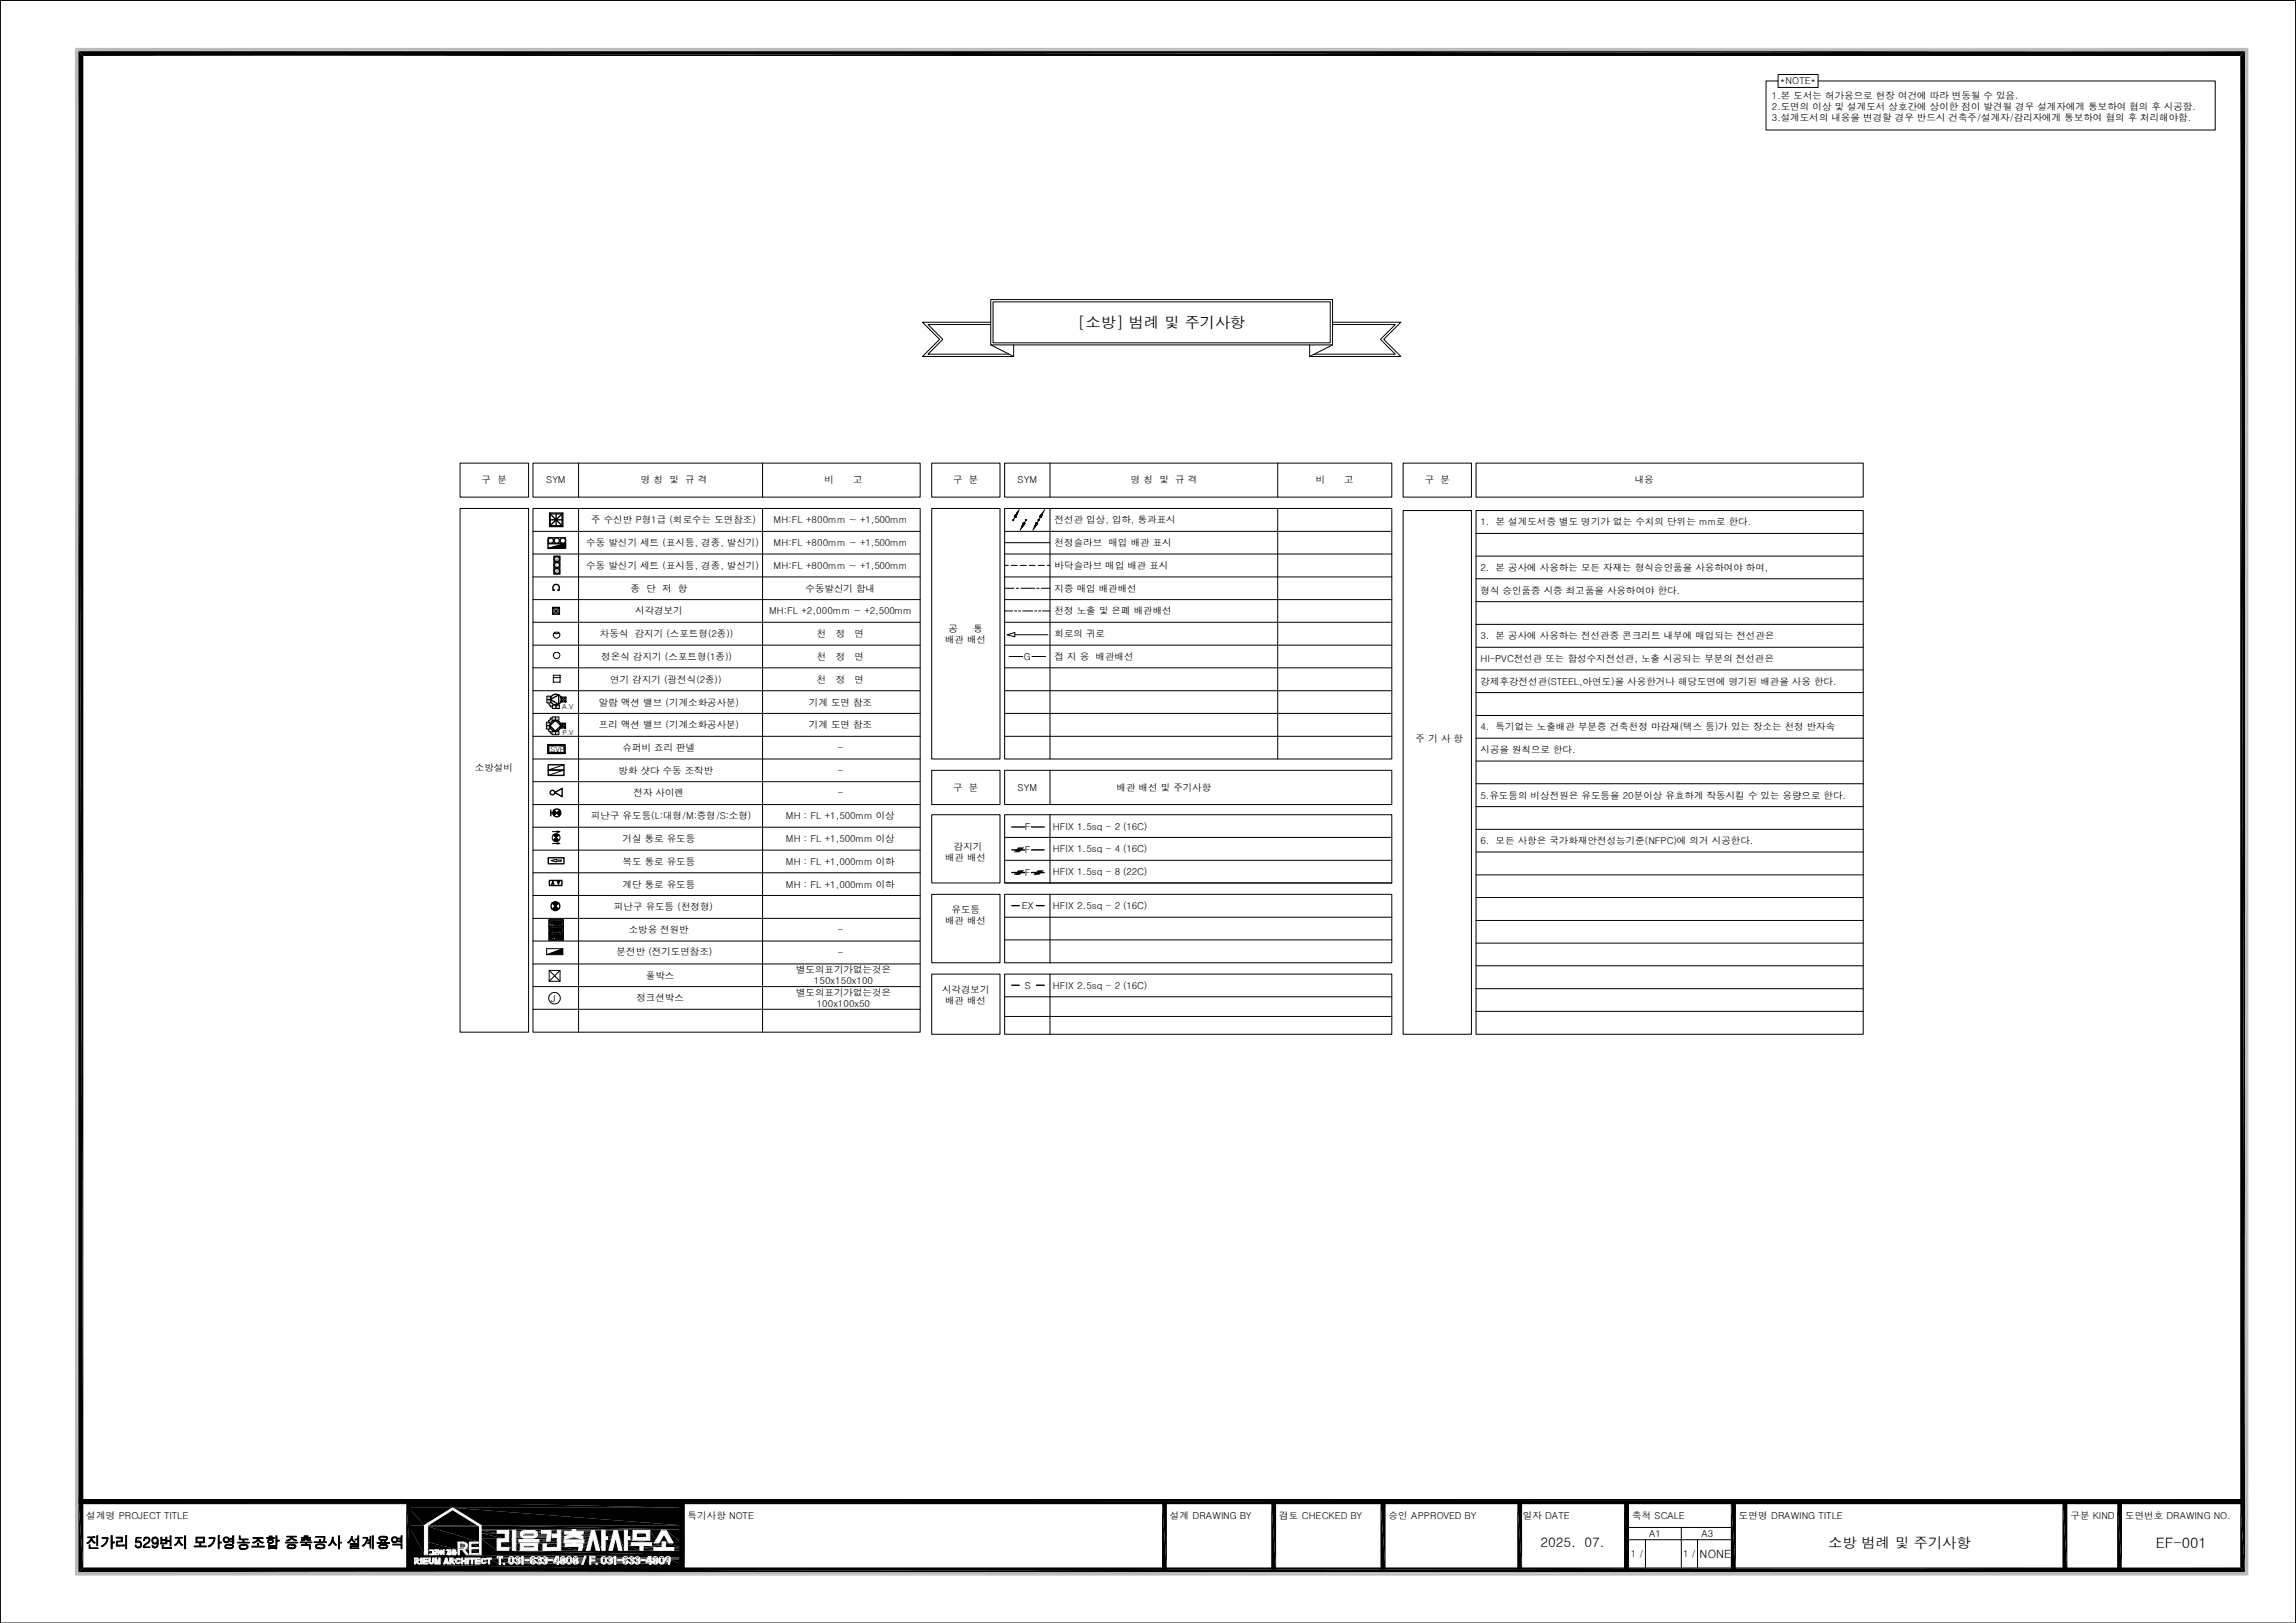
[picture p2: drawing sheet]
<svg xmlns="http://www.w3.org/2000/svg" width="420mm" height="297mm" viewBox="0 0 420 297" stroke-linecap="round" stroke-linejoin="round" font-family="sans-serif">
<defs><g id="words">
<text font-size="2.8" x="197.2" y="60">[소방] 범례 및 주기사항</text>
<g font-size="2.6">
<text x="334.4" y="283.3">소방 범례 및 주기사항</text>
<text x="394.3" y="283.2">EF-001</text>
</g>
<text font-size="2.4" x="281.8" y="283.2">2025. 07.</text>
<text font-size="2.1" x="310.9" y="285.1">NONE</text>
<g font-size="1.7">
<text x="325.6" y="15.4">*NOTE*</text>
<text x="324.1" y="18.2">1.본 도서는 허가용으로 현장 여건에 따라 변동될 수 있음.</text>
<text x="324.1" y="20.2">2.도면의 이상 및 설계도서 상호간에 상이한 점이 발견될 경우 설계자에게 통보하여 협의 후 시공함.</text>
<text x="324.1" y="22.2">3.설계도서의 내용을 변경할 경우 반드시 건축주/설계자/감리자에게 통보하여 협의 후 처리해야함.</text>
<text x="88.1" y="88.5">구 분</text>
<text x="99.9" y="88.5">SYM</text>
<text x="117.2" y="88.5">명 칭 및 규 격</text>
<text x="150.8" y="88.5">비</text>
<text x="156" y="88.5">고</text>
<text x="174.3" y="88.5">구 분</text>
<text x="186.1" y="88.5">SYM</text>
<text x="206.8" y="88.5">명 칭 및 규 격</text>
<text x="240.7" y="88.5">비</text>
<text x="245.9" y="88.5">고</text>
<text x="260.6" y="88.5">구 분</text>
<text x="299" y="88.5">내용</text>
<text x="108.1" y="95.8">주 수신반 P형1급 (회로수는 도면참조)</text>
<text x="141.5" y="95.8">MH:FL +800mm ~ +1,500mm</text>
<text x="192.9" y="95.8">전선관 입상, 입하, 통과표시</text>
<text x="107.2" y="99.9">수동 발신기 세트 (표시등, 경종, 발신기)</text>
<text x="141.5" y="99.9">MH:FL +800mm ~ +1,500mm</text>
<text x="192.9" y="99.9">천정슬라브 매입 배관 표시</text>
<text x="270.8" y="96.1">1. 본 설계도서중 별도 명기가 없는 수치의 단위는 mm로 한다.</text>
<text x="107.2" y="104.1">수동 발신기 세트 (표시등, 경종, 발신기)</text>
<text x="141.5" y="104.1">MH:FL +800mm ~ +1,500mm</text>
<text x="192.9" y="104.1">바닥슬라브 매입 배관 표시</text>
<text x="270.8" y="104.5">2. 본 공사에 사용하는 모든 자재는 형식승인품을 사용하여야 하며,</text>
<text x="115.3" y="108.3">종 단 저 항</text>
<text x="116.2" y="112.4">시각경보기</text>
<text x="140.7" y="112.4">MH:FL +2,000mm ~ +2,500mm</text>
<text x="147.4" y="108.3">수동발신기 함내</text>
<text x="192.9" y="112.4">천정 노출 및 은폐 배관배선</text>
<text x="192.9" y="108.3">지중 매입 배관배선</text>
<text x="270.8" y="108.6">형식 승인품중 시중 최고품을 사용하여야 한다.</text>
<text x="109.7" y="116.6">차동식 감지기 (스포트형(2종))</text>
<text x="149.4" y="116.6">천</text>
<text x="152.9" y="116.6">정</text>
<text x="156.3" y="116.6">면</text>
<text x="172.9" y="117.6">배관 배선</text>
<text x="173.5" y="115.6">공</text>
<text x="178.1" y="115.6">통</text>
<text x="192.9" y="116.6">회로의 귀로</text>
<text x="270.8" y="117">3. 본 공사에 사용하는 전선관중 콘크리트 내부에 매입되는 전선관은</text>
<text x="110" y="120.8">정온식 감지기 (스포트형(1종))</text>
<text x="111.6" y="124.9">연기 감지기 (광전식(2종))</text>
<text x="149.4" y="120.8">천</text>
<text x="149.4" y="124.9">천</text>
<text x="152.9" y="120.8">정</text>
<text x="152.9" y="124.9">정</text>
<text x="156.3" y="120.8">면</text>
<text x="156.3" y="124.9">면</text>
<text x="187.3" y="120.8">G</text>
<text x="192.9" y="120.8">접 지 용 배관배선</text>
<text x="270.8" y="121.2">HI-PVC전선관 또는 합성수지전선관, 노출 시공되는 부분의 전선관은</text>
<text x="270.8" y="125.3">강제후강전선관(STEEL,아연도)을 사용한거나 해당도면에 명기된 배관을 사용 한다.</text>
<text x="109.6" y="129.1">알람 액션 밸브 (기계소화공사분)</text>
<text x="148" y="129.1">기계 도면 참조</text>
<text x="109.6" y="133.3">프리 액션 밸브 (기계소화공사분)</text>
<text x="113.9" y="137.4">슈퍼비 죠리 판넬</text>
<text x="148" y="133.3">기계 도면 참조</text>
<text x="153.2" y="137.4">-</text>
<text x="259" y="135.7">주 기 사 항</text>
<text x="270.8" y="137.8">시공을 원칙으로 한다.</text>
<text x="270.8" y="133.6">4. 특기없는 노출배관 부분중 건축천정 마감재(텍스 등)가 있는 장소는 천정 반자속</text>
<text x="86.9" y="141.1">소방설비</text>
<text x="113.1" y="141.6">방화 샷다 수동 조작반</text>
<text x="153.2" y="141.6">-</text>
<text x="108.1" y="149.9">피난구 유도등(L:대형/M:중형/S:소형)</text>
<text x="115.9" y="145.8">전자 사이렌</text>
<text x="143.8" y="149.9">MH : FL +1,500mm 이상</text>
<text x="153.2" y="145.8">-</text>
<text x="174.3" y="144.7">구 분</text>
<text x="186.1" y="144.7">SYM</text>
<text x="204.2" y="144.7">배관 배선 및 주기사항</text>
<text x="270.8" y="146.1">5.유도등의 비상전원은 유도등을 20분이상 유효하게 작동시킬 수 있는 용량으로 한다.</text>
<text x="113.9" y="154.1">거실 통로 유도등</text>
<text x="143.8" y="154.1">MH : FL +1,500mm 이상</text>
<text x="174.5" y="155.6">감지기</text>
<text x="187.5" y="152">F</text>
<text x="192.6" y="151.8">HFIX 1.5sq - 2 (16C)</text>
<text x="192.6" y="156">HFIX 1.5sq - 4 (16C)</text>
<text x="270.8" y="154.5">6. 모든 사항은 국가화재안전성능기준(NFPC)에 의거 시공한다.</text>
<text x="113.9" y="158.3">복도 통로 유도등</text>
<text x="143.8" y="158.3">MH : FL +1,000mm 이하</text>
<text x="172.9" y="157.6">배관 배선</text>
<text x="187.5" y="156.1">F</text>
<text x="187.5" y="160.3">F</text>
<text x="192.6" y="160.1">HFIX 1.5sq - 8 (22C)</text>
<text x="112.3" y="166.6">피난구 유도등 (천정형)</text>
<text x="113.9" y="162.4">계단 통로 유도등</text>
<text x="143.8" y="162.4">MH : FL +1,000mm 이하</text>
<text x="174.1" y="167.1">유도등</text>
<text x="186.9" y="166.4">EX</text>
<text x="192.6" y="166.4">HFIX 2.5sq - 2 (16C)</text>
<text x="115" y="170.8">소방용 전원반</text>
<text x="153.2" y="170.8">-</text>
<text x="172.9" y="169.2">배관 배선</text>
<text x="112.8" y="174.8">분전반 (전기도면참조)</text>
<text x="118.2" y="179.1">풀박스</text>
<text x="145.6" y="178.1">별도의표기가없는것은</text>
<text x="153.2" y="174.9">-</text>
<text x="100.8" y="183.3">J</text>
<text x="116.4" y="183.3">정크션박스</text>
<text x="145.6" y="182.3">별도의표기가없는것은</text>
<text x="148.9" y="180">150x150x100</text>
<text x="149.4" y="184.3">100x100x50</text>
<text x="172.3" y="181.7">시각경보기</text>
<text x="172.9" y="183.7">배관 배선</text>
<text x="187.5" y="180.9">S</text>
<text x="192.6" y="181">HFIX 2.5sq - 2 (16C)</text>
<text x="15.8" y="277.9">설계명 PROJECT TITLE</text>
<text x="125.8" y="277.9">특기사항 NOTE</text>
<text x="214" y="277.9">설계 DRAWING BY</text>
<text x="234" y="277.9">검토 CHECKED BY</text>
<text x="254" y="277.9">승인 APPROVED BY</text>
<text x="278.6" y="277.9">일자 DATE</text>
<text x="298.5" y="277.9">축척 SCALE</text>
<text x="301.7" y="281.3">A1</text>
<text x="311.2" y="281.3">A3</text>
<text x="318.1" y="277.9">도면명 DRAWING TITLE</text>
<text x="378.7" y="277.9">구분 KIND</text>
<text x="388.7" y="277.9">도면번호 DRAWING NO.</text>
<text x="298.3" y="284.9">1 /</text>
<text x="307.9" y="284.9">1 /</text>
</g>
<text font-size="1.4" x="100.7" y="137.5">SVP</text>
<g font-size="1.3">
<text x="102.8" y="129.7">A.V</text>
<text x="102.9" y="134.5">P.V</text>
</g>
<g font-size=".9">
<text x="101.6" y="102.7">B</text>
<text x="101.6" y="104.8">P</text>
<text x="101.6" y="103.8">L</text>
</g>
<g font-size=".7">
<text x="100.2" y="128.6">S</text>
<text x="100.2" y="128">P</text>
<text x="101" y="131.7">S V</text>
<text x="101.2" y="129.6">T S</text>
<text x="100.1" y="133.4">S</text>
<text x="100.1" y="132.8">P</text>
<text x="101.1" y="134.4">T S</text>
</g>
</g></defs>
<g fill="#000">
<path d="M0 .1l.1-.1zM.1 0l-.1 .1zM14.3 9.4h396.4l-395.5 .8zM15.2 10.2l395.5-.8-.9 .8zM409.8 10.2l.9 265.1-.9-1zM409.8 10.2l.9-.8v265.9zM14.3 9.4l.9 264.9-.9 1zM14.3 274.3h396.4l-395.5 1zM14.3 9.4l.9 .8v264.1zM15.2 275.3l395.5-1-.9 1zM74.3 274.8l.9 12.5h-.9zM74.8 274.8l50 1.1h-50z"/>
<path d="M74.8 274.8h50v1.1zM74.8 275.9l2.8 3.2h-2.8zM74.8 275.9h8l-5.2 3.2zM74.8 279.1l2.8 5.4h-2.8zM74.8 279.1h2.8v5.4zM74.3 274.8h.9v12.5zM78.2 279.3l9.5 2.9h-9.5zM78.2 279.3h9.5v2.9zM78.2 279.1l4.6-2.8 4.6 2.8zM82.8 275.9l42 3.2h-36.8zM82.8 275.9h42v3.2zM88 279.1l36.8 .8h-36.8z"/>
<path d="M88 279.1h36.8v.8zM15.2 274.3h394.6l-395.5 1zM409.8 275.3l.9 12.4-.9-.8zM14.3 275.3l395.5-1 .9 1zM410.7 274.3v13.4l-.9-12.4zM14.3 274.3l.9 12.6-.9 .8zM14.3 274.3l.9 1v11.6zM74.8 285.1l1 1.1h-1zM74.8 285.1h1v1.1zM74.8 286.3l50 1h-50zM74.8 286.3h50v1zM76.1 285.3h.3z"/>
<path d="M76.1 285.3h.4zM76.1 285.3l.4 .1zM76.1 285.4h.4zM76.1 285.4l.4 .1zM76.1 285.5h.4zM76.1 285.5h.3zM76.1 285.5l.3 .1zM76.1 285.6h.3zM76.1 285.8l.4 .4h-.4zM76.1 285.8l.4 .4zM76.3 285.8l.6 .4h-.1zM76.3 285.8h.6v.4z"/>
<path d="M76.4 285.1h.5zM76.5 285.1l.4 .1zM76.4 285.8h.5zM76.5 285.7l.4 .1zM76.5 285.2h.4zM76.5 285.7h.4zM76.6 285.2h.3zM76.6 285.7h.3zM76.7 285.2l.2 .1zM76.7 285.3l.2 .1zM76.7 285.6l.2 .1zM76.7 285.7h.2z"/>
<path d="M76.7 285.4h.2zM76.7 285.4l.2 .1zM76.7 285.5h.2zM76.7 285.6h.2zM76.7 285.5l.2 .1zM77.2 285.1l.1 1.1h-.1zM77.2 285.1h.1v1.1zM77.6 285.3l.8 .3h-.8zM77.6 285.3h.8v.3zM77.6 285.7l.8 .2h-.8zM77.6 285.7h.8v.2zM77.6 285.9l.9 .1z"/>
<path d="M77.6 286h.9zM78.2 282.2l5.6 1.4h-5.6zM78.2 282.2h5.6v1.4zM78.2 283.6h1.3zM78.2 283.6l.4 .2h-.4zM78.2 283.6h.4v.2zM78.2 283.8l.9 .6h-.9zM78.2 283.8h1l-.1 .6zM78.2 284.4l.3 .1h-.3zM78.2 284.4h.3v.1zM78.3 285.1l.1 .2h-.1zM78.3 285.1h.1v.2z"/>
<path d="M78.3 285.6l.1 .1h-.1zM78.3 285.6h.1v.1zM78.3 286l.2 .1zM78.3 286.1h.3zM78.3 286.1l.3 .1zM78.3 286.2h.4zM78.3 286.2h.5zM78.7 285.1l.4 .8h-.4zM78.7 285.1h.4v.8zM78.7 285.9h.4zM78.7 285.9l.4 .1zM78.7 286h.4z"/>
<path d="M78.8 286h.3zM78.8 286h.2zM79 286.2h.5zM79.1 286.2h.4zM79.2 286.2h.3zM79.2 284l.3 .4h-.3zM79.2 284h.3v.4zM79.2 286.1l.3 .1zM79.3 283.6l.2 .2h-.2zM79.3 283.6h.2v.2zM79.3 283.8l.5 .2h-.6zM79.3 283.8h.5v.2z"/>
<path d="M79.2 286.1h.3zM79.3 286.1h.2zM79.3 286h.2zM79.3 286l.2 .1zM79.4 284.4l.1 .1zM79.4 285.1l.1 .8h-.1zM79.4 285.1h.1v.8zM79.4 285.9l.1 .1zM79.4 286h.1zM79.6 284.1l.5 .3h-.5zM79.6 284.1h.5v.3zM79.8 285.5l.1 .7h-.1z"/>
<path d="M79.8 285.5l.1 .7zM79.8 285.1l.3 .8zM79.8 285.1h.5l-.2 .8zM80 283.6l.1 .5h-.1zM80 283.6h.1v.5zM80 284.4l.1 .1h-.1zM80 284.4h.1v.1zM80.3 283.6h.3zM80.3 283.6h.2zM80.3 283.6l.2 .1zM80.3 283.7h.2zM80.3 283.7l.2 .1z"/>
<path d="M80.3 283.8h.1zM80.3 283.8h.2zM80.3 283.8l.1 .5h-.1zM80.3 283.8h.1v.5zM80.3 284.3l.1 .1zM80.3 284.4h.2zM80.3 284.4l.2 .1zM80.3 284.5h.2zM80.3 284.5h.3zM80.3 285.5v.7h-.2zM80.3 285.5v.7zM80.5 285.1l.7 1.1h-.7z"/>
<path d="M80.5 285.1h1l-.3 1.1zM80.6 283.8h.2zM80.6 283.8l.2 .5h-.2zM80.6 283.8h.2v.5zM80.6 284.3h.2zM80.6 284.3l.2 .1zM80.6 284.4h.2zM80.6 284.4h.1zM80.6 283.8h.1zM80.7 283.6h.4zM80.7 284.5h.4zM80.8 283.6h.3z"/>
<path d="M80.8 284.5h.3zM80.8 283.6l.3 .1zM80.9 283.7h.2zM80.9 284.5h.2zM80.9 283.7l.2 .1zM80.9 283.8h.2zM80.9 284.4h.2zM80.9 284.4l.2 .1zM80.9 283.8l.2 .1zM80.9 284.1l.2 .2h-.2zM80.9 284.1h.2v.2zM80.9 284.3l.2 .1z"/>
<path d="M81.2 283.6l.5 .2h-.5zM81.2 283.6h.5v.2zM81.2 283.8l.5 .7h-.5zM81.2 283.8h.8l-.3 .7zM81.4 286l.4 .2h-.4zM81.4 286h.4v.2zM81.6 285.4l.1 .5h-.2zM81.6 285.4l.1 .5zM81.7 285.1l.6 1.1h-.2zM81.7 285.1h.6v1.1zM82 284.3l.1 .2h-.3zM82 284.3l.1 .2z"/>
<path d="M82 284.2v.1zM82.1 284.1l.2 .4zM82.1 284.1h.2v.4zM82.2 283.6l.1 .2h-.1zM82.2 283.6h.1v.2zM82.2 283.8l.1 .3h-.2zM82.2 283.8h.1v.3zM82.5 283.6h.3zM82.5 283.6l.2 .1zM82.5 283.7h.2zM82.5 283.7l.2 .1zM82.5 283.8h.2z"/>
<path d="M82.5 283.8l.2 .1zM82.5 283.9h.2zM82.5 283.9h.3zM82.5 283.9l.3 .1zM82.5 284h.3zM82.5 284h1.3zM82.5 284l.1 .1h-.1zM82.5 284h.1v.1zM82.5 284.1l1.3 .1zM82.5 284.2l.2 .3h-.2zM82.5 284.2h.2v.3zM82.5 285.3h.3z"/>
<path d="M82.5 285.3l.4 .1zM82.5 285.4h.4zM82.5 285.4l.4 .1zM82.5 285.5h.4zM82.5 285.5h.3zM82.5 285.5l.3 .1zM82.5 285.6h.3zM82.5 285.8l.4 .4h-.4zM82.5 285.8l.4 .4zM82.8 285.8l.5 .1zM82.8 283.8h.5zM82.8 284.3l.5 .1h-.5z"/>
<path d="M82.8 284.3h.5v.1zM82.8 285.1h1.6zM82.8 283.8h.4zM82.8 285.1h.9zM82.9 285.1h.8zM82.9 285.1l.7 .1zM82.8 285.8h.5zM82.9 285.7l.4 .1zM82.9 285.9l.5 .1zM82.9 285.2h.7zM82.9 285.7h.4zM82.9 286h.5z"/>
<path d="M83 285.2h.6zM83 285.2h.5zM83 285.7h.3zM83 286l.4 .1zM83.1 285.2h.3zM83.1 285.2h.4zM83.1 285.2l.3 .1zM83.1 285.7h.2zM83.1 286.1h.3zM83.1 285.3h.3zM83.1 285.6l.2 .1h-.2zM83.1 285.6l.2 .1z"/>
<path d="M83.1 286.1l.4 .1zM83.1 285.3l.3 .1zM83.1 285.4h.3zM83.1 285.4l.2 .1zM83.1 285.5h.2zM83.1 285.6h.2zM83.1 285.5l.2 .1zM83.1 286.2h.5zM83.2 286.2h.5zM83.2 283.6h.6zM83.3 283.6h.5zM83.2 284h.6z"/>
<path d="M83.3 284h.5zM83.4 283.6l.4 .1zM83.4 283.7h.4zM83.4 283.9h.4zM83.4 283.9l.4 .1zM83.4 284.2l.4 .3h-.4zM83.4 284.2h.4v.3zM83.4 283.7l.4 .1zM83.4 283.8h.4zM83.4 283.8l.4 .1zM83.5 284l.3 .1h-.3zM83.5 284h.3v.1z"/>
<path d="M83.6 285.4h.4zM83.6 285.4l.4 .1zM83.6 285.5l.8 .4h-.8zM83.6 285.5h.8v.4zM83.6 285.9h.4zM83.6 285.9l.4 .1zM83.6 286h.3zM83.6 286h.4zM83.6 285.4h.3zM83.7 285.3l.2 .1zM83.7 286h.2zM83.7 285.3h.2z"/>
<path d="M83.8 285.1h.6zM83.9 285.1l.5 .1zM84 285.2h.4zM83.9 286.2h.5zM84 286.2h.4zM84 282.4h.9zM84 282.4h1zM84 282.4l1 .1zM84 282.5h1.1zM84 282.5l1.2 .1zM84 282.6l1.2 .1zM84 282.7l1.2 .1z"/>
<path d="M84 282.8l1.3 .1zM84 282.9l1.2 .1zM84 282.9h1.3zM84 283h1.2zM84 283l1.2 .1zM84 283.1l1.1 .1zM84 283.1h1.2zM84 283.2h1zM84 283.2h1.1zM84 283.2l1 .1zM84 283.3h.9zM84 283.3h1z"/>
<path d="M84 283.3h.8zM84 283.5l1.3 1h-1.3zM84 283.5h.6l.7 1zM84.1 285.2h.3zM84.1 286.2h.3zM84.1 285.2l.3 .1zM84.1 286.1l.3 .1zM84.2 285.3h.2zM84.2 286.1h.2zM84.2 285.3l.2 .1zM84.2 286l.2 .1h-.2zM84.2 286l.2 .1z"/>
<path d="M84.2 285.4l.2 .1zM84.2 285.9l.2 .1zM84.2 286h.2zM84.6 285.1l.4 .5h-.4zM84.6 285.1h.4v.5zM84.6 285.7l.4 .5h-.4zM84.6 285.7h.4v.5zM84.8 282.2h1.1zM84.9 283.5l1 1h-.3zM84.9 283.5h1v1zM85 282.2h.9zM84.9 283.5h1z"/>
<path d="M85 283.5h.9zM85.1 282.2l.8 .1zM85.2 283.5h.7zM85.2 282.3l.7 .1zM85.3 283.4l.6 .1h-.7zM85.3 283.4l.6 .1zM85.3 282.4h.6zM85.3 285.1l.2 1.1h-.2zM85.3 285.1h.2v1.1zM85.3 283.4h.6zM85.3 283.3l.6 .1zM85.4 282.4l.5 .2h-.4z"/>
<path d="M85.4 282.4h.5v.2zM85.3 283.3h.6zM85.4 283.2l.5 .1zM85.5 282.6l.4 .1h-.4zM85.5 282.6h.4v.1zM85.5 283.1l.4 .1h-.5zM85.5 283.1h.4v.1zM85.5 282.7l.4 .1h-.4zM85.5 282.7h.4v.1zM85.5 282.8l.4 .2h-.4zM85.5 282.8h.4v.2zM85.5 283l.4 .1h-.4z"/>
<path d="M85.5 283h.4v.1zM85.7 285.1l.2 .2h-.2zM85.7 285.1h.2v.2zM85.7 285.3l.5 .9h-.5zM85.7 285.3h.5v.9zM86.1 282.4l1.6 .8h-1.6zM86.1 282.4h1.6v.8zM86.1 283.4l1.6 .9h-1.6zM86.1 283.4h1.6v.9zM86.4 285.3l.5 .9h-.5zM86.4 285.3h.5v.9zM86.8 285.1l.1 .2h-.1z"/>
<path d="M86.8 285.1h.1v.2zM87.2 285.3h.9zM87.2 285.3l.8 .1zM87.2 285.4l.8 .1zM87.2 285.5l.8 .1h-.8zM87.2 285.5h.8v.1zM87.2 285.7l.8 .2h-.8zM87.2 285.7h.8v.2zM87.2 285.9l.8 .1zM87.2 286h.9zM87.5 282.2l.2 .2h-.2zM87.5 282.2h.2v.2z"/>
<path d="M87.5 283.2l.2 .2h-.2zM87.5 283.2h.2v.2zM87.8 285.1h1.2zM87.8 285.1h.5zM87.8 285.1h.6zM87.8 285.1l.5 .1zM87.8 285.2h.4zM87.8 285.2h.5zM87.8 285.2h.3zM87.8 285.2l.3 .1zM87.8 285.3h.3zM87.8 285.6l.2 .1h-.2z"/>
<path d="M87.8 285.6h.2v.1zM87.8 286l.3 .1zM87.8 286.1h.3zM87.8 286.1l.4 .1zM87.8 286.2h.5zM88 280.1l2.9 .5h-2.9zM88 280.1h2.9v.5zM88 280.6l4.4 1h-4.4zM88 280.6h4.4v1zM88 281.6l2.9 2.1h-2.9zM88 281.6h2.9v2.1zM88 283.7l36.8 .8h-36.8z"/>
<path d="M88 283.7h36.8v.8zM88.3 285.4h.3zM88.3 285.4h.4zM88.3 285.4l.4 .1zM88.3 285.5l1.1 .4h-1.1zM88.3 285.5h1.1v.4zM88.3 285.9h.4zM88.3 285.9l.3 .1zM88.3 286h.3zM88.3 285.3h.3zM88.3 285.3l.3 .1zM88.3 286h.2z"/>
<path d="M88.4 285.3h.2zM88.4 286h.1zM88.4 285.3h.1zM88.5 285.1h.5zM88.6 285.1l.4 .1zM88.6 285.2h.4zM88.6 286.2h.8zM88.7 285.2h.3zM88.7 286.2h.7zM88.8 285.2l.2 .1zM88.8 286.1l.6 .1zM88.9 285.3h.1z"/>
<path d="M88.8 286.1h.6zM88.9 286.1h.5zM88.9 285.3h.5zM88.9 285.3l.5 .1zM88.9 285.4l.5 .1zM88.9 285.9l.5 .1zM88.9 286h.5zM88.9 286l.5 .1h-.5zM88.9 286l.5 .1zM89.6 285.3l1.7 .9h-1.7zM89.6 285.3h1.7v.9zM89.9 285.1l1.4 .2h-1.4z"/>
<path d="M89.9 285.1h1.4v.2zM91.6 282.2l2.1 1h-2.1zM91.6 282.2h2.1v1zM91.6 285.1l1.4 .1zM91.6 285.2h1.4zM91.6 285.2l1.4 .7h-1.4zM91.6 285.2h1.4v.7zM91.6 285.9l1.4 .1zM91.6 286h1.4zM91.6 286l1.5 .1zM91.6 286.1l.5 .2h-.5zM91.6 286.1h.5v.2z"/>
<path d="M91.9 284.8l1.5 .1zM91.9 284.8h1.6zM91.9 284.9h1.4zM91.9 284.9h1.5zM91.9 284.9h1.3zM91.9 284.9l1.2 .1zM91.9 285l1.1 .1zM91.9 285h1.2zM91.9 285.1h1.1zM92.3 286.1h.8zM92.3 286.1h.9zM92.3 286.1l.9 .1z"/>
<path d="M92.3 286.2h1zM92.3 286.2l1.1 .1zM92.3 286.3h1.2zM93 280.1l.7 2.1h-.7zM93 280.1h.7v2.1zM93.1 283.2l.6 .5h-.6zM93.1 283.2h.6v.5zM93.3 285.2l.5 .1zM93.3 285.3l.5 .5h-.5zM93.3 285.3h.5v.5zM93.3 285.8l.5 .1zM93.3 285.9h.5z"/>
<path d="M93.3 285.2h.5zM93.3 285.9l.4 .1zM93.3 286h.4zM93.3 285.2h.4zM93.4 285.1l.3 .1zM93.4 286h.2zM93.4 286h.3zM93.4 285.1h.3zM93.4 285.1h.2zM93.5 285.1h.1zM93.5 286h.1zM93.6 284.8l.8 .1z"/>
<path d="M93.6 284.8h.9zM93.6 286.3h.9zM93.7 284.9h.7zM93.7 286.3h.8zM93.7 286.2l.8 .1zM93.8 284.9h.6zM93.7 286.2h.7zM93.8 286.2h.6zM93.8 284.9h.5zM93.9 284.9h.4zM93.9 284.9l.3 .1zM93.9 286.1h.4z"/>
<path d="M93.8 286.2h.5zM93.9 286.1l.4 .1zM93.9 285h.3zM93.9 285l.3 .1zM94 285.1h.2zM94 285.1l.1 .1zM94 286h.2zM94 286l.2 .1zM93.9 286.1h.3zM94 286.1h.2zM94 285.2h.1zM94 285.2l.9 .1z"/>
<path d="M94 285.3h.8zM94 285.3h.9zM94 285.3l.8 .1zM94 285.4h.7zM94 285.4h.8zM94 285.4l.5 .2h-.5zM94 285.4h.5v.2zM94 285.6h.7zM94 285.6l.8 .1zM94 285.7h.8zM94 285.7h.9zM94 285.7l.9 .1z"/>
<path d="M94 285.8l.9 .1zM94 285.9h.1zM94 285.9l.1 .1zM94.4 280.1h1.3zM94.4 280.1h1.4zM94.4 280.1h1.2zM94.4 280.1l1.1 .1zM94.4 280.2h1zM94.4 280.2h1.1zM94.4 280.2l.9 .1zM94.4 280.3l.8 .2h-.8zM94.4 280.3h.9l-.1 .2z"/>
<path d="M94.4 280.5l.8 .1h-.8zM94.4 280.5h.8v.1zM94.4 280.6l.8 .1h-.8zM94.4 280.6h.8v.1zM94.4 280.7l.8 .1h-.8zM94.4 280.7h.8v.1zM94.4 280.8l.8 .2h-.8zM94.4 280.8h.8v.2zM94.4 281l.8 .1h-.8zM94.4 281h.8v.1zM94.4 281.1l.9 .1zM94.4 281.2l1 .1h-1z"/>
<path d="M94.4 281.2h.9l.1 .1zM94.4 281.3h1.1zM94.4 281.3l1.2 .1zM94.4 281.4l1.3 .1zM94.4 281.5h1.4zM94.4 281.7l.5 .5h-.5zM94.4 281.7h.5v.5zM94.4 282.4l.8 1.3h-.8zM94.4 282.4h.8v1.3zM94.4 285.2h.5zM94.4 285.9h.5zM94.4 285.1l.4 .1z"/>
<path d="M94.4 285.9l.4 .1zM94.4 286h.4zM94.4 285.1h.4zM94.5 285.1h.3zM94.5 286h.2zM94.5 286h.3zM94.5 285.4h.2zM94.5 285.1h.2zM94.6 285.1h.1zM94.6 286h.1zM94.6 285l.1 .1zM94.8 284.8l.6 .1z"/>
<path d="M94.8 284.8h.7zM94.7 286.3h.8zM94.8 286.3h.7zM94.9 284.9h.5zM94.9 286.2l.6 .1zM95 284.9h.4zM94.9 286.2h.6zM95 286.2h.5zM95 284.9l.3 .1zM95 285.5l.5 .1zM95 286.1l.5 .1h-.5zM95 286.1l.5 .1z"/>
<path d="M95 285l.3 .1zM95 285h.3zM95 285.5h.5zM95.1 285.1h.2zM95.1 285.4l.4 .1h-.5zM95.1 285.4l.4 .1zM95.1 285.6l.4 .1zM95 286.1h.5zM95.1 286.1h.4zM95.1 285.1l.4 .1zM95.1 285.2h.4zM95.1 285.2l.4 .1z"/>
<path d="M95.1 285.3l.4 .1h-.4zM95.1 285.3l.4 .1zM95.1 285.7h.4zM95.1 285.7l.4 .2h-.3zM95.1 285.7h.4v.2zM95.1 285.9l.4 .1zM95.1 286l.4 .1h-.4zM95.1 286l.4 .1zM95.2 285.9h.3zM95.7 284.8h1.7zM95.7 284.8l1.6 .1zM95.7 284.9h1.5z"/>
<path d="M95.7 284.9h1.6zM95.7 284.9h1.4zM95.7 284.9l1.4 .1zM95.7 285l1.3 .1zM95.7 285h1.4zM95.7 285.1h1.3zM95.7 285.1l1.3 .1zM95.7 285.2l1.3 .2h-1.3zM95.7 285.2h1.3v.2zM95.7 285.4l.3 .2h-.3zM95.7 285.4h.3v.2zM95.7 285.6l1.3 .3h-1.3z"/>
<path d="M95.7 285.6h1.3v.3zM95.7 285.9l1.3 .1zM95.7 286h1.3zM95.7 286l1.4 .1zM95.7 286.1h1.4zM95.7 286.1l1.5 .1zM95.7 286.2l1.6 .1zM95.7 286.3h1.7zM95.7 286.3h1.8zM95.8 280.9h1.9zM95.8 282.9l1.9 .4h-1.9zM95.8 282.9h1.9v.4z"/>
<path d="M95.8 280.6h1.9zM95.9 280.6h1.8zM96.8 285.4l.2 .2h-.2zM96.8 285.4h.2v.2zM97.3 285.2h.4zM97.3 285.2h.8zM97.3 285.2l1.5 .1zM97.3 285.3h1.5zM97.3 285.3l1.5 .1zM97.3 285.4h1.4zM97.3 285.4h1.5zM97.3 285.4h.2z"/>
<path d="M97.3 285.7h.4zM97.3 285.7l.4 .1zM97.3 285.8l.4 .1zM97.3 285.9h.4zM97.3 285.9l.4 .1zM97.3 286h.4zM97.3 285.1l.4 .1zM97.3 286h.3zM97.3 285.1h.4zM97.4 285.1h.3zM97.4 285.6l.3 .1zM97.4 286h.2z"/>
<path d="M97.4 285.1h.2zM97.4 285.6h.2zM97.4 285.1h.1zM97.5 285.6h.1zM97.5 286h.1zM97.5 284.8h1zM97.5 284.8h.9zM97.5 285.4h1.2zM97.6 285.4h1.1zM97.6 284.8l.8 .1zM97.6 284.8h.8zM97.6 286.3h.9z"/>
<path d="M97.5 286.3h1.1zM97.6 286.3h1zM97.7 280.1h1.3zM97.7 285.4h1zM97.7 285.4h.8zM97.7 284.9h.7zM97.7 284.9h.6zM97.7 285.4l.8 .1zM97.7 286.2l.7 .1zM97.7 286.3h.8zM97.8 280.1h1.2zM97.8 284.9h.5z"/>
<path d="M97.8 285.5h.7zM97.8 286.2h.5zM97.7 286.2h.7zM97.8 286.2h.6zM97.9 284.9h.4zM97.9 284.9l.3 .1zM97.9 285.5l.6 .1zM97.9 286.1h.4zM97.9 286.1l.4 .1zM97.9 280.1l1.1 .1zM97.9 285h.3zM97.9 285l.2 .1z"/>
<path d="M97.9 285.6h.6zM97.9 286.1h.3zM98 285.1h.1zM98 285.6h.6zM98 285.6h.7zM98 285.6l.7 .1zM98 285.7h.8zM98 286h.1zM98 286l.2 .1h-.3zM98 286l.2 .1zM98 285.1l.1 .1zM98 285.2h.1z"/>
<path d="M98 285.7l.8 .1zM98 285.8h.8zM98 285.8l.8 .1zM98 285.9h.1zM98 285.9l.1 .1zM98 280.2h1zM98 281.3l2 .1zM98.1 280.2l.9 .1zM98 281.3h2zM98.1 281.3h2zM98.2 280.3l.8 .2h-.7zM98.2 280.3h.8v.2z"/>
<path d="M98.2 281.2l1.9 .1h-2zM98.2 281.2h1.9v.1zM98.3 280.5l.7 .1h-.7zM98.3 280.5h.7v.1zM98.3 281.1l1.8 .1h-1.9zM98.3 281.1l1.8 .1zM98.3 280.6h.7zM98.3 280.6l1.8 .1h-1.8zM98.3 280.6h1.9l-.1 .1zM98.3 280.7l1.8 .1h-1.8zM98.3 280.7h1.8v.1zM98.3 280.8l1.8 .2h-1.8z"/>
<path d="M98.3 280.8h1.8v.2zM98.3 281l1.8 .1h-1.8zM98.3 281h1.8v.1zM98.3 282.5l1 1.2h-1zM98.3 282.5h1v1.2zM98.3 285.2h.5zM98.3 285.9h.5zM98.3 285.9l.5 .1zM98.4 285.1h.4zM98.4 285.1l.4 .1zM98.4 286h.4zM98.4 286h.3z"/>
<path d="M98.4 285.1h.3zM98.5 285.1h.2zM98.5 286h.1zM98.5 286h.2zM98.5 285.4h.1zM98.5 285.4h.2zM98.5 285.1h.1zM98.6 285v.1zM98.6 281.7l1.3 .3h-1.3zM98.6 281.7h1.4l-.1 .3zM98.6 284.8h.9zM98.6 284.8h1z"/>
<path d="M98.7 284.8l.7 .1zM98.7 284.8h.8zM98.6 286.3h1zM98.7 286.3h.9zM98.8 284.9h.6zM98.7 286.3h.8zM98.8 286.2l.7 .1zM98.9 284.9h.4zM98.9 284.9h.5zM98.8 286.2h.6zM98.9 286.2h.5zM99 284.9l.2 .1z"/>
<path d="M99 284.9h.3zM99 285.5l.5 .1zM99 286.1l.4 .1h-.5zM99 286.1l.4 .1zM99 285l.2 .1zM99 285h.2zM99 285.5h.5zM99 285.6h.5zM99 286.1h.3zM99.1 285.1l.1 .1zM99.1 285.3h.8zM99.1 285.3l.7 .1z"/>
<path d="M99.1 285.4h.7zM99.1 285.4h.6zM99.1 285.4l.4 .1zM99.1 285.6h.6zM99.1 285.6l.7 .1zM99.1 285.7h.7zM99.1 285.7h.8zM99.1 286l.1 .1h-.2zM99.1 286l.1 .1zM99.1 285.2h.1zM99.1 285.2l.8 .1zM99.1 285.2h.8z"/>
<path d="M99.1 285.7l.8 .1zM99.1 285.8l.8 .1zM99.1 285.9h.1zM99.1 285.9l.1 .1zM99.4 285.2h.5zM99.4 285.9h.5zM99.4 285.9l.5 .1zM99.4 285.1l.5 .1zM99.4 286h.4zM99.4 286h.5zM99.5 285.1h.3zM99.4 285.1h.5z"/>
<path d="M99.5 285.1h.4zM99.5 286h.3zM99.5 286h.2zM99.5 285.1h.2zM99.6 285.1h.1zM99.6 285.4h.1zM99.6 286h.1zM99.6 285l.1 .1zM99.8 284.8l1.9 .1zM99.8 284.8h1.9zM99.9 284.9h1.8zM99.9 286.2l2 .1z"/>
<path d="M99.9 282.5l2 .7h-2zM99.9 282.5h2v.7zM99.9 284.9h1.7zM99.9 286.2h2zM100 286.2h1.9zM100 284.9l1.6 .1zM100 285.5l.3 .1zM100 286.1l1.9 .1h-1.9zM100 286.1l1.9 .1zM100.1 285l1.5 .1zM100.1 285h1.5zM100 285.5h.3z"/>
<path d="M100.1 285.5h.2zM100.1 285.6h.2zM100 286.1h1.9zM100.1 286.1h1.8zM100.1 285.1l1.5 .1zM100.1 285.1h1.5zM100.1 285.4h1.3zM100.1 285.4l.2 .1zM100.1 285.6l1.2 .1zM100.1 285.7h1.2zM100.1 286l1.8 .1h-1.8zM100.1 286l1.8 .1z"/>
<path d="M100.2 285.2h1.3zM100.2 285.2h1.4zM100.2 285.2l1.3 .1zM100.2 285.3l1.2 .1h-1.3zM100.2 285.3h1.3zM100.2 285.7h1.1zM100.2 285.7l1.1 .2h-1.1zM100.2 285.7h1.1v.2zM100.2 285.9h1.1zM100.2 285.9l1.1 .1zM100.1 286h1.8zM100.2 286h1.7z"/>
<path d="M100.7 281.3l1.2 .7h-1.3zM100.7 281.3h1.2v.7zM100.8 280.1l1.1 .5h-1.1zM100.8 280.1h1.1v.5zM100.8 280.6l1.1 .2h-1.1zM100.8 280.6h1.1v.2zM100.8 280.8l.2 .5h-.3zM100.8 280.8h.2v.5zM101.1 285.4l.2 .2h-.2zM101.1 285.4h.3l-.1 .2zM101.9 285v.7h-.4zM101.9 285v.7z"/>
<path d="M102.2 284.8h.6zM102.2 284.8h.7zM102.2 284.8l.6 .1zM102.2 284.9h.5zM102.2 284.9h.6zM102.2 284.9h.4zM102.2 284.9l.4 .1zM102.2 285l.3 .1zM102.2 285h.4zM102.2 285.1l.3 .1zM102.2 285.2h.3zM102.2 285.2l.3 .1z"/>
<path d="M102.2 285.3l.3 .1zM102.2 285.4l.4 .1zM102.2 285.5h.4zM102.2 285.5l.4 .1zM102.2 285.6h.3zM102.2 285.6h.4zM102.2 285.6l.3 .1zM102.2 285.7h.3zM102.2 286h.3zM102.2 286l.3 .1zM102.2 286.1l.4 .1zM102.2 286.2h.5z"/>
<path d="M102.2 286.2l.5 .1zM102.2 286.3h.6zM102.2 286.3h.7zM102.4 285.7v.1zM102.4 285.7h.1zM102.4 285.8v.1zM102.4 285.9l.1 .1zM102.4 286h.1zM102.6 280.2l.7 .6h-.7zM102.6 280.2h.7v.6zM102.6 280.8l.7 .4h-.7zM102.6 281.2l.7 .4h-.7z"/>
<path d="M102.6 281.2h.7v.4zM102.6 281.6l.7 .1zM102.6 281.8l.6 .5h-.6zM102.6 281.8h.6v.5zM102.6 282.5l.8 .5h-.8zM102.6 282.5h.8v.5zM102.6 283l3.2 .7h-3.2zM102.6 283h3.4l-.2 .7zM102.7 285.8h.5zM102.7 285.8l.5 .1zM102.7 285.9h.5zM102.7 285.7l.5 .1z"/>
<path d="M102.7 285.9l.5 .1zM102.7 286h.5zM102.8 285.2h.4zM102.8 285.2l.4 .1zM102.8 285.3h.4zM102.8 285.3l.4 .1zM102.8 285.4h.3zM102.8 285.4h.4zM102.7 285.7h.5zM102.8 285.7h.4zM102.8 286h.3zM102.8 286h.4z"/>
<path d="M102.8 285.1l.4 .1zM102.9 285.1h.2zM102.9 285.4l.2 .1zM102.9 285.4h.2zM102.9 285.5h.1zM102.9 285.5h.2zM102.8 285.7h.3zM102.9 285.7h.2zM102.9 286h.1zM102.9 286h.2zM102.9 285.1h.1zM103 285v.1z"/>
<path d="M102.9 285.7h.1zM103.1 284.8h1zM103.1 284.8l.9 .1zM103.1 284.9h.8zM103.1 284.9h.9zM103.1 286.3h2zM103.2 284.9h.7zM103.1 286.3h1zM103.2 286.3h.9zM103.2 284.9h.6zM103.2 286.3h.8zM103.3 284.9h.5z"/>
<path d="M103.2 286.3h.7zM103.3 286.2l.6 .1zM103.3 286.2h.5zM103.3 286.2h.6zM103.3 284.9l.4 .1zM103.3 285.5l.3 .1zM103.4 285h.3zM103.4 285l.2 .1zM103.4 285.1h.2zM103.4 285.5h.2h-.3zM103.4 285.5h.2zM103.4 285.6h.2z"/>
<path d="M103.4 286.1l.4 .1zM103.4 285.1l.2 .1zM103.4 285.2h.2zM103.4 285.2l.2 .1zM103.4 285.3l.2 .1zM103.4 285.4l.2 .1h-.2zM103.4 285.4l.2 .1zM103.4 285.6l.2 .1zM103.4 286.1h.3zM103.4 286.1h.4zM103.5 285.7h.1zM103.5 285.7l.1 .1z"/>
<path d="M103.5 285.8l.1 .1zM103.5 285.9h.1zM103.5 285.9l.1 .1zM103.5 286h.1zM103.5 286h.2zM103.5 286l.2 .1zM103.8 285.2l.6 .1zM103.8 285.3l.6 .5h-.6zM103.8 285.3h.6v.5zM103.8 285.8l.6 .1zM103.8 285.9h.6zM103.9 285.2h.5z"/>
<path d="M103.8 285.2h.6zM103.9 285.9h.4zM103.9 285.9h.5zM103.9 285.9l.4 .1zM103.9 285.2h.4zM103.9 286h.4zM104 285.1l.3 .1zM104 286h.2zM104 286h.3zM104 285.1h.3zM104 285.1h.2zM104.1 285.1h.1z"/>
<path d="M104.1 286h.1zM104.1 284.8h1.1zM104.1 284.8l1 .1zM104.2 284.9h.9zM104.1 286.3h1zM104.2 286.3h.9zM104.3 286.3h.8zM104.3 284.9h.7zM104.3 284.9h.8zM104.4 284.9h.6zM104.3 286.3h.7zM104.4 286.2l.6 .1z"/>
<path d="M104.4 284.9h.5zM104.4 286.2h.5zM104.4 286.2h.6zM104.5 284.9h.4zM104.5 284.9l.4 .1zM104.5 286.1l.4 .1zM104.5 285h.4zM104.5 285l.4 .1zM104.5 286.1h.3zM104.5 286.1h.4zM104.6 285.1h.3zM104.6 285.1l.2 .1z"/>
<path d="M104.6 286h.2zM104.6 286l.2 .1zM104.6 285.2h.2zM104.6 285.2l.2 .1zM104.6 285.3l.2 .1zM104.6 285.4l.3 .1zM104.6 285.5h.3zM104.6 285.5l.3 .1zM104.6 285.6h.2zM104.6 285.6h.3zM104.6 285.6l.2 .1zM104.6 285.7h.2z"/>
<path d="M104.6 285.7l.2 .1zM104.6 285.8l.2 .1zM104.6 285.9h.2zM104.6 285.9l.2 .1zM104.6 281.3h.7l1.1 .3zM104.6 281.3h.7zM105 285.8l.5 .1zM105 285.9h.5zM105 285.7l.5 .1zM105 285.8h.5zM105 285.9l.5 .1zM105 286h.5z"/>
<path d="M105.1 285.2h.4zM105.1 285.2l.4 .1zM105.1 285.3h.4zM105.1 285.3l.4 .1zM105 285.7h.5zM105.1 285.7h.4zM105.1 286h.3zM105.1 286h.4zM105.1 285.1l.4 .1zM105.1 285.4h.3zM105.1 285.4h.4zM105.1 285.1h.3z"/>
<path d="M105.2 285.1h.2zM105.2 285.4l.2 .1zM105.2 285.4h.2zM105.1 285.7h.3zM105.2 285.7h.2zM105.2 286h.1zM105.2 286h.2zM105.2 285.5h.1zM105.2 285.5h.2zM105.2 285.1h.1zM105.2 285l.1 .1zM105.2 285.7h.1z"/>
<path d="M105.3 284.8h1.6zM105.4 284.8l1.5 .1zM105.3 286.3h1.1zM105.4 286.3h1zM105.5 284.9h1.4zM105.5 286.3h.9zM105.6 286.2h.9zM105.6 284.9l1.2 .1zM105.6 284.9h1.3zM105.6 285.5l1.1 .1zM105.7 285l1.1 .1zM105.7 285.5h1h-1.1z"/>
<path d="M105.7 285.5h1zM105.7 285.6h.9zM105.7 285.6h1zM105.7 285.1l1.1 .1zM105.7 285.1h1.1zM105.7 285.2h1.1zM105.7 285.2l1.1 .1zM105.7 285.3l1 .1zM105.7 285.3h1.1zM105.7 285.4l1 .1h-1zM105.7 285.4l1 .1zM105.7 285.6l.9 .1z"/>
<path d="M105.7 286.1l.8 .1h-.9zM105.7 286.1l.8 .1zM105.7 285.7h.9zM105.7 285.7l.9 .1zM105.7 286h.8zM105.7 286.1h.8zM105.8 285.8l.8 .1h-.8zM105.8 285.8h.8v.1zM105.8 285.9h.8zM106.6 282.5l.8 .5h-.8zM106.6 282.5h1l-.2 .5zM106.6 283l.7 .7h-.9z"/>
<path d="M106.6 283h.8l-.1 .7zM106.6 281.2l1.2 .5h-1.2zM106.6 281.2h1.3l-.1 .5zM106.7 280.2l1.3 .5h-1.3zM106.7 280.2h1.5l-.2 .5zM106.7 280.7h1.3v.2zM106.8 281.8l.9 .5h-.9zM106.8 281.8h.9v.5zM107.1 284.8l.8 1.5h-1.2zM107.1 284.8h.8v1.5zM108.1 285.1h1.9zM108.1 285.1l1.9 .1z"/>
<path d="M108.1 285.2h1.8zM108.1 285.2h1.9zM108.1 285.2l1.8 .3h-1.8zM108.1 285.2h1.8v.3zM108.1 285.7l1.8 .2h-1.8zM108.1 285.7h1.8v.2zM108.1 285.9l1.9 .1zM108.1 286h1.9zM108.1 286l1.9 .1zM108.1 286.1l.9 .2h-.9zM108.1 286.1h.9v.2zM108.5 281.3l.6 2.4h-1.2z"/>
<path d="M108.5 281.3l.6 2.4zM108.8 280.1l1.3 3.6h-.4zM108.8 280.1h1.3v3.6zM108.8 284.8l1.5 .1zM108.8 284.8h1.6zM108.8 284.9h1.4zM108.8 284.9h1.5zM108.8 284.9h1.3zM108.8 284.9l1.2 .1zM108.8 285l1.2 .1zM108.8 285h1.2zM108.8 285.5l1.1 .2h-1.1z"/>
<path d="M108.8 285.5h1.1v.2zM109.3 286.1h.7zM109.3 286.1h.8zM109.3 286.1l.9 .1zM109.3 286.2h.9zM109.3 286.2l1 .1zM109.3 286.3h1.1zM110.2 285.2l.5 .1zM110.2 285.3l.5 .5h-.5zM110.2 285.3h.5v.5zM110.2 285.8l.5 .1zM110.2 285.9h.5z"/>
<path d="M110.2 285.2h.5zM110.2 285.9l.5 .1zM110.3 285.2h.4zM110.3 286h.3zM110.3 286h.4zM110.3 285.1h.3zM110.3 285.1l.4 .1zM110.3 286h.2zM110.4 285.1h.2zM110.4 286h.1zM110.4 285.1h.1zM110.5 284.8l.8 .1z"/>
<path d="M110.5 284.8h.9zM110.5 286.3h.9zM110.6 284.9h.7zM110.6 286.3h.8zM110.7 284.9h.6zM110.7 286.2h.6zM110.7 286.2l.7 .1zM110.7 280.1l1.3 1.1h-1.3zM110.7 280.1h1.6l-.3 1.1zM110.7 281.7l.7 2h-.7zM110.7 281.7h1.2l-.5 2zM110.7 284.9h.5z"/>
<path d="M110.8 284.9h.4zM110.8 284.9l.3 .1zM110.8 286.1h.4zM110.8 286.1l.5 .1zM110.9 285h.2zM110.9 285l.2 .1zM110.9 286.1h.2zM110.9 286.1h.3zM110.9 285.1h.2zM110.9 285.1l.2 .1zM110.9 286h.2zM110.9 286l.2 .1h-.2z"/>
<path d="M110.9 286l.2 .1zM111 285.2h.1zM111 285.2l.8 .1zM111 285.3h.8zM111 285.3l.7 .1zM111 285.4h.7zM111 285.4h.6zM111 285.4l.4 .2h-.4zM111 285.4h.4v.2zM111 285.6h.6zM111 285.6l.7 .1zM111 285.7h.7z"/>
<path d="M111 285.7h.8zM111 285.7l.8 .1zM111 285.8l.8 .1zM111 285.9h.1zM111 285.9l.1 .1zM111 286h.1zM111.1 281.2l.8 .5h-.8zM111.1 281.2h.9l-.1 .5zM111.3 285.2h.5zM111.3 285.9h.5zM111.3 285.1l.5 .1zM111.3 285.9l.5 .1z"/>
<path d="M111.3 286h.4zM111.3 286h.5zM111.4 285.1h.3zM111.3 285.1h.5zM111.4 285.1h.4zM111.4 286h.3zM111.4 286h.2zM111.4 285.1h.2zM111.5 285.1h.1zM111.5 285.4h.1zM111.5 286h.1zM111.5 285l.1 .1z"/>
<path d="M111.7 284.8l.7 .1zM111.6 286.3h.8zM111.7 286.3h.7zM111.8 284.9h.5zM111.8 284.9h.6zM111.8 286.2l.6 .1zM111.8 286.2h.6zM111.9 286.2h.5zM111.9 284.9l.4 .1zM111.9 284.9h.4zM111.9 285.5l.5 .1zM111.9 286.1l.5 .1h-.5z"/>
<path d="M111.9 286.1l.5 .1zM112 285l.2 .1zM112 285h.3zM111.9 285.5h.5zM112 285.5h.4zM112 285.6l.4 .1zM112 285.1h.2zM112 285.1l.4 .1zM112 285.4l.4 .1h-.4zM112 285.4l.4 .1zM112 285.7h.4zM111.9 286.1h.5z"/>
<path d="M112 286.1h.4zM112.1 285.2h.3zM112.1 285.2l.3 .1zM112.1 285.3l.3 .1h-.4zM112.1 285.3l.3 .1zM112.1 285.7l.3 .2h-.3zM112.1 285.7h.3v.2zM112.1 285.9h.3zM112.1 285.9l.3 .1zM112.1 286l.3 .1h-.4zM112.1 286l.3 .1zM112.6 281.3l.6 2.4h-1.2z"/>
<path d="M112.6 281.3l.6 2.4zM112.6 284.8h1.7zM112.6 284.8l1.6 .1zM112.6 284.9h1.5zM112.6 284.9h1.6zM112.6 284.9h1.4zM112.6 284.9l1.4 .1zM112.6 285l1.4 .1zM112.6 285h1.4zM112.6 285.1h1.3zM112.6 285.1h1.4zM112.6 285.1l1.3 .1z"/>
<path d="M112.6 285.2l1.3 .2h-1.3zM112.6 285.2h1.3v.2zM112.6 285.4l.3 .2h-.3zM112.6 285.4h.3v.2zM112.6 285.6l1.3 .3h-1.3zM112.6 285.6h1.3v.3zM112.6 285.9l1.3 .1zM112.6 286h1.4zM112.6 286l1.4 .1zM112.6 286.1h1.4zM112.6 286.1l1.5 .1zM112.6 286.2l1.6 .1z"/>
<path d="M112.6 286.3h1.7zM112.6 286.3h1.8zM112.9 280.1l1.3 3.6h-.4zM112.9 280.1h1.3v3.6zM113.7 285.4l.2 .2h-.2zM113.7 285.4h.2v.2zM114.2 285.2h.4zM114.2 285.2h.8zM114.2 285.2l1.5 .1zM114.2 285.3h1.5zM114.2 285.3l1.5 .1zM114.2 285.4h1.5z"/>
<path d="M114.2 285.4h.1zM114.2 285.4h.3zM114.2 285.7l.5 .1zM114.2 285.8l.5 .1zM114.2 285.9h.4zM114.2 285.9h.5zM114.2 285.7h.4zM114.2 285.9l.4 .1zM114.2 286h.4zM114.3 285.1h.3zM114.3 285.1l.3 .1zM114.3 285.7h.3z"/>
<path d="M114.3 286h.3zM114.3 285.6h.3zM114.3 285.6l.3 .1zM114.3 286h.2zM114.3 285.1h.2zM114.3 285.6h.2zM114.4 285.6h.1zM114.5 284.8h.9zM114.5 285.4h1.2zM114.5 285.4h1.1zM114.6 284.8l.7 .1zM114.6 284.8h.8z"/>
<path d="M114.6 285.4h1zM114.6 286.3h.8zM114.5 286.3h1zM114.6 286.3h.9zM114.6 284.9h.7zM114.6 285.4h.8zM114.6 284.9h.6zM114.6 285.4l.8 .1zM114.6 286.2l.7 .1zM114.7 284.9h.5zM114.7 284.9h.4zM114.7 285.5h.7z"/>
<path d="M114.7 286.2h.5zM114.6 286.2h.7zM114.7 286.2h.6zM114.8 280.1l1 1.1h-1zM114.8 280.1h1v1.1zM114.8 281.7l1 .2h-1zM114.8 281.7h1v.2zM114.8 281.9l5 .4h-5zM114.8 281.9h5.2l-.2 .4zM114.8 282.3l.7 .5h-.7zM114.8 282.3h.7v.5zM114.8 282.8l2.3 .9h-2.3z"/>
<path d="M114.8 282.8h2.3v.9zM114.8 284.9h.3zM114.8 284.9l.3 .1zM114.8 285.5l.6 .1zM114.8 286.1l.4 .1h-.5zM114.8 286.1l.4 .1zM114.8 286.1h.3zM114.9 285h.2zM114.9 285l.2 .1zM114.9 285.6h.5zM114.9 285.6h.7zM114.9 286.1h.2z"/>
<path d="M114.9 285.1h.2zM114.9 285.1l.1 .1zM114.9 285.2h.1zM114.9 285.6l.8 .1zM114.9 285.7h.8zM114.9 285.7l.8 .1zM114.9 285.9l.1 .1zM114.9 286h.2zM114.9 286l.2 .1h-.2zM114.9 286l.2 .1zM114.9 285.8h.8zM114.9 285.8l.9 .1z"/>
<path d="M114.9 285.9h.1zM115.2 281.2l.6 .5h-.6zM115.2 281.2h.6v.5zM115.3 285.2h.4zM115.3 285.9h.4zM115.3 285.9h.5zM115.3 285.9l.4 .1zM115.3 285.1h.4zM115.3 285.1l.4 .1zM115.3 286h.4zM115.4 285.1h.3zM115.4 286h.2z"/>
<path d="M115.4 286h.3zM115.4 285.4h.2zM115.4 285.1h.2zM115.5 285l.1 .1zM115.6 284.8h.9zM115.7 284.8l.7 .1zM115.7 284.8h.8zM115.6 286.3h.9zM115.7 286.3h.8zM115.7 284.9h.6zM115.7 284.9h.7zM115.7 286.2l.8 .1z"/>
<path d="M115.8 284.9h.4zM115.8 284.9h.5zM115.7 286.2h.7zM115.8 286.2h.6zM115.9 284.9l.3 .1zM115.9 284.9h.3zM115.9 285.5l.6 .1zM115.9 286.1l.4 .1h-.5zM115.9 286.1l.4 .1zM116 285l.1 .1zM116 285h.2zM116 285.4h.7z"/>
<path d="M116 285.4l.5 .1zM115.9 285.5h.6zM116 285.5h.5zM116 285.6h.5zM116 285.6h.6zM116 285.6h.7zM115.9 286.1h.3zM116 286.1h.2zM116 285.1l.1 .1zM116 285.2h.1zM116 285.2l.8 .1zM116 285.3h.8z"/>
<path d="M116 285.3l.8 .1zM116 285.4h.8zM116 285.6l.7 .1zM116 285.7h.7zM116 285.7h.8zM116 286l.2 .1h-.2zM116 286l.2 .1zM116 285.7l.8 .1zM116 285.8l.8 .1zM116 285.9h.1zM116 285.9l.1 .1zM116.3 285.2h.5z"/>
<path d="M116.3 285.9h.5zM116.3 285.9l.5 .1zM116.4 285.1h.4zM116.4 285.1l.4 .1zM116.4 286h.4zM116.4 286h.3zM116.4 280.5l1.8 .9h-1.8zM116.4 280.5h1.8v.9zM116.4 285.1h.3zM116.5 285.1h.2zM116.5 285.4h.1zM116.5 285.4h.2z"/>
<path d="M116.5 286h.1zM116.5 286h.2zM116.5 285.1h.1zM116.5 285l.1 .1zM116.8 284.8l1.8 .1zM116.8 284.9h1.8zM116.9 284.9h1.7zM116.9 286.2h1.9zM117 284.9l1.5 .1zM117 284.9h1.6zM117 285.5l.2 .1zM117 286.1l1.8 .1h-1.9z"/>
<path d="M117 286.1l1.8 .1zM117 285l1.5 .1zM117 285.5h.2zM117 285.6h.2zM117 286.1h1.8zM117.1 285.1l1.4 .1zM117.1 285.1h1.4zM117.1 285.2h1.3zM117.1 285.2h1.4zM117.1 285.3l1.3 .1zM117.1 285.3h1.3zM117.1 285.4h1.3z"/>
<path d="M117.1 285.4l.1 .1zM117.1 285.6l1.1 .1zM117.1 285.7h1.1zM117.1 286h1.7zM117.1 286l1.7 .1h-1.8zM117.1 286l1.7 .1zM117.1 285.7l1.1 .2h-1.1zM117.1 285.7h1.1v.2zM117.1 285.9h1.1zM117.1 285.9l1.1 .1h-1.1zM117.1 285.9l1.1 .1zM117.6 283.2l2 .5h-2z"/>
<path d="M117.6 283.2h2v.5zM118 285.4l.2 .2h-.2zM118 285.4h.4l-.2 .2zM118.8 285v.7h-.4zM118.8 285v.7zM118.9 280.1l1.1 1.8h-1.1zM118.9 280.1h2.1l-1 1.8zM119.1 284.8h.7zM119.1 284.8l.6 .1zM119.1 284.9h.5zM119.1 284.9h.6zM119.1 284.9h.4z"/>
<path d="M119.1 284.9l.4 .1zM119.1 285l.4 .1zM119.1 285h.4zM119.1 285.1l.4 .1zM119.1 285.2h.3zM119.1 285.2h.4zM119.1 285.2l.3 .1zM119.1 285.3l.4 .1zM119.1 285.4l.4 .1zM119.1 285.5h.4zM119.1 285.5l.4 .1zM119.1 285.6h.4z"/>
<path d="M119.1 285.6l.3 .1zM119.1 285.7h.3zM119.1 286h.3zM119.1 286l.4 .1zM119.1 286.1l.4 .1zM119.1 286.2h.5zM119.1 286.2l.6 .1zM119.1 286.3h.7zM119.2 282.3l.5 .1zM119.2 282.3h.6zM119.2 282.4l1.9 .4h-1.9zM119.2 282.4h1.9v.4z"/>
<path d="M119.3 285.7l.1 .1zM119.3 285.8l.1 .1zM119.3 285.9l.1 .1zM119.3 286h.1zM119.6 285.8h.5zM119.6 285.8l.5 .1zM119.6 285.9h.5zM119.6 285.9l.5 .1zM119.7 285.7l.4 .1zM119.7 286h.4zM119.7 285.2h.4zM119.7 285.2l.4 .1z"/>
<path d="M119.7 285.3h.4zM119.7 285.3l.4 .1zM119.7 285.4h.4zM119.7 285.7h.4zM119.7 286h.3zM119.8 285.1h.3zM119.8 285.1l.3 .1zM119.8 285.4h.2zM119.8 285.4h.3zM119.8 285.4l.2 .1zM119.8 285.7h.3zM119.8 286h.2z"/>
<path d="M119.8 285.1h.2zM119.8 285.5h.2zM119.8 285.7h.2zM119.8 286h.1zM119.9 285l.1 .1zM120 284.8h1zM120 284.8l.9 .1zM120.1 284.9h.8zM120.1 284.9h.7zM120.1 286.3h.9zM120.1 284.9h.6zM120.1 286.2l.8 .1z"/>
<path d="M120.1 286.3h.8zM120.2 284.9h.5zM120.1 286.2h.7zM120.2 286.2h.6zM120.2 284.9h.4zM120.2 284.9l.4 .1zM120.3 285h.3zM120.3 285l.3 .1zM120.3 285.5l.2 .1zM120.3 286.1l.4 .1zM120.2 286.2h.5zM120.3 286.2h.4z"/>
<path d="M120.3 285.1h.3zM120.3 285.1l.2 .1zM120.3 285.5h.2h-.2zM120.3 285.5h.2zM120.3 285.6h.2zM120.3 286.1h.3zM120.4 285.2h.1zM120.4 285.2l.1 .1zM120.4 285.3l.1 .1zM120.4 285.4l.1 .1h-.2zM120.4 285.4l.1 .1zM120.4 285.6l.1 .1z"/>
<path d="M120.4 286l.2 .1zM120.4 286.1h.2zM120.4 285.7h.1zM120.4 285.7l.1 .1zM120.4 285.8l.1 .1zM120.4 285.9h.1zM120.4 285.9l.1 .1zM120.4 286h.2zM120.6 282.2l.5 .2h-.6zM120.6 282.2h.5v.2zM120.8 285.2h.5zM120.8 285.2l.5 .1z"/>
<path d="M120.8 285.3l.5 .5h-.5zM120.8 285.3h.5v.5zM120.8 285.8l.5 .1zM120.8 285.9h.5zM120.8 285.9h.4zM120.8 285.9l.4 .1zM120.9 285.1l.3 .1zM120.8 285.2h.4zM120.9 285.2h.3zM120.9 286h.3zM120.9 285.1h.3zM120.9 286h.2z"/>
<path d="M120.9 285.1h.2zM121 285.1h.1zM121.1 284.8h.9zM121.1 284.8l.9 .1zM121.2 284.9h.8zM121.1 286.3h1.2zM121.2 286.3h1.1zM121.2 284.9h.7zM121.2 286.2l1.1 .1zM121.3 284.9h.6zM121.3 284.9h.5zM121.2 286.2h1.1z"/>
<path d="M121.3 286.2h1zM121.4 284.9h.4zM121.4 280.8l.9 1.4h-1.7zM121.4 280.8l.9 1.4zM121.4 284.9l.4 .1zM121.4 286.1l.9 .1zM121.5 285h.3zM121.5 285l.2 .1zM121.4 286.1h.9zM121.5 286.1h.8zM121.5 285.1h.2zM121.5 285.1l.2 .1z"/>
<path d="M121.5 286l.8 .1h-.8zM121.5 286h.8zM121.5 285.2h.2zM121.5 285.2l.2 .2h-.2zM121.5 285.2h.2v.2zM121.5 285.4l.2 .1zM121.5 285.5h.2zM121.5 285.5l.3 .1zM121.5 285.6l.3 .1zM121.5 285.7h.4zM121.5 285.7l.5 .1zM121.5 285.8h.5z"/>
<path d="M121.5 285.8h.6zM121.5 285.8h.7zM121.5 285.8l.8 .1zM121.5 285.8h.8zM121.5 285.9l.8 .1zM121.8 282.2l.6 .2h-.6zM121.8 282.2h.5l.1 .2zM121.8 282.4l3 .8h-3zM121.8 282.4h3v.8zM121.8 280l3 2.4h-1.7zM121.8 280h3v2.4zM122 285.2h.3z"/>
<path d="M122 285.2h.4zM122 285.2l.4 .2h-.4zM122 285.2h.4v.2zM122 285.4h.4zM122 285.4l.3 .1zM122 285.5h.3zM122 285.1l.3 .1zM122 285.1h.3zM122 285.5h.2zM122.1 285.1h.2zM122.1 285.5l.1 .1zM122.1 285.5h.1z"/>
<path d="M122.1 285.1h.1zM122.2 285.8h.1zM122.6 285.5l2.2 .8h-2.3zM122.6 285.5h2.2v.8zM123.3 283.2l1.5 .5h-1.5zM123.3 283.2h1.5v.5zM14.3 287.7l.9-.8h394.6zM14.3 287.7l395.5-.8 .9 .8z"/>
</g>
<g fill="none" stroke="#000" stroke-width=".18">
<path d="M0 .1v296.9M78.2 279.2h9.5M88 280h16.6M105.3 280h19.5M74.8 284.5h50M74.8 285.1h16.5M74.8 286.2h8.9M74.8 286.3h16.5M74.8 286.3h17.3M78.2 283.6h5.6M83.8 286.2h4.6M88 280.1h5.7"/>
<path d="M88 283.7h5.7M88.5 286.2h2.8M92.3 286.3h3.2M92.3 286.3h14.1M94.4 280.1h7.5M95.7 280.7h2.1M95.7 280.8h2.1M95.7 280.6h2.1M95.7 286.3h6.2M97.7 281.5h2.3M97.8 280.9h-2.1M97.9 281.4h2.1"/>
<path d="M98.3 282.5h3.6M98.6 282.1h3.3M99.8 286.2h2.1M102.2 286.3h4.2M102.6 281.7h5.2M103.3 281.6h3.3M105.3 280.1h4.8M105.3 280.2h2.9M106.4 283.7h3.7M106.7 286.3h2.3M106.9 284.8h-32.1M109.3 286.3h3.1"/>
<path d="M109.3 286.3h15.5M110.7 280.1h3.5M110.7 283.7h3.5M112.6 286.3h6.2M116.7 286.2h2.1M119.1 286.3h3.2M122.3 284.8h2.5M122.4 284.9h2.4M122.6 285h2.2M122.6 285.1h2.2M122.6 285.2h2.2M122.6 285.4h2.2"/>
<path d="M124.8 280l-10 .1M124.8 284.8h-17.7"/>
</g>
<path d="M102.6 280.1h2M102.6 282.4h2.1M105.3 282.4h2.4M105.8 280.8h2.2M122.6 285.3h2.2" fill="none" stroke="#000" stroke-width=".21"/>
<path d="M74.8 284.6h50M94.4 281.6h5.6M94.4 282.3h7.5M105.8 281.1h2.2" fill="none" stroke="#000" stroke-width=".25"/>
<path d="M102.6 281h2.2" fill="none" stroke="#000" stroke-width=".42"/>
<path d="M74.8 285h16.1M103.6 281.5h2.8" fill="none" stroke="#000" stroke-width=".3"/>
<path d="M117.6 283h3.5" fill="none" stroke="#000" stroke-width=".38"/>
<g fill="none" stroke="#fafafa" stroke-width=".18">
<path d="M77.6 279.1l5.2-3.2 5.2 3.2v5.4h-2.1v-2.3h1.6v.2h-1.4v.8h1.4v.2h-1.4v.9h1.6v-5l-4.9-3-4.6 2.8v5.4h-.6zM76.1 285.3l.4 .2-.4 .1zM76.4 285.1h-.6v1.1h.3v-.4l.4 .4h.3l-.5-.4 .4-.3-.3-.3M76.9 285.1h.3v1.1h-.3zM77.3 285.1h1v.2h-.7v.3h.7v.1h-.7v.3h.7v.2h-1zM78.4 285.9v-.8h.3l.1 .9 .3-.1v-.8h.3v.8M78.5 285.9l.3 .3M78.6 283.6h.7l-.1 .8 .2 .1h-.9v-.1h.6l.1-.6h-.6zM78.8 286.2h.2M79.3 285.9l-.3 .3M79.5 283.6h.5v.5h-.4v.3h.4v.1h-.5v-.5h.3v-.2h-.3zM79.5 285.1h.3l.3 .8 .2-.8h.2v1.1h-.2v-.7l-.2 .7h-.2l-.1-.7v.7h-.3z"/>
<path d="M80.1 283.6h.2v.9h-.2zM80.4 283.8v.5M80.5 283.8l.2-.2 .2 .2M80.5 284.3l.2 .2 .2-.2M80.6 283.8v.5M80.6 283.8h.2v.5h-.2M80.9 283.8l.2 .1v-.3h.1v.9h-.1v-.4h-.2v.2M81.5 285.1h.2l.4 1.1h-.3v-.2l-.6 .2zM81.6 285.5l.1 .4h-.2zM81.7 283.6h.5l-.1 .5 .2 .4h-.2l-.1-.3-.3 .3 .3-.7h-.3zM82.1 284.1l.2 .4h-.2l-.1-.3M82.3 283.6h.2v.9h-.2z"/>
<path d="M82.5 285.3l.4 .2-.4 .1zM82.6 284h.9v.1h-.9zM82.7 284.2h.7v.3h-.7zM82.8 284.3h.5v.1h-.5zM82.8 283.8h.5zM82.8 285.1h-.5v1.1h.2v-.4l.4 .4h.3l-.4-.4 .3-.3-.3-.3M82.8 283.6h.4M82.8 283.6l-.1 .2 .1 .2 .5-.1 .1-.1-.2-.2M83.3 285.5v.4M83.4 285.5a.45 .45 0 0 1 .4-.3 .45 .45 0 0 1 .4 .3M83.4 285.9a.45 .45 0 0 0 .4 .3 .45 .45 0 0 0 .4-.3M84.2 285.5l-.3-.2-.3 .2 .1 .5 .5-.1"/>
<path d="M84.4 285.1h.2v.5h.4v-.5h.3v1.1h-.3v-.5h-.4v.5h-.2zM84.8 282.4h-.8v.9h.8a.42 .42 0 0 0 .4-.4 .42 .42 0 0 0-.4-.5M84.8 282.2h-1v2.3h.2v-1h.6l.7 1h.3l-.7-1a.66 .66 0 0 0 .6-.6 .66 .66 0 0 0-.7-.7M85.5 285.1h.2v1.1h-.2zM85.9 285.1h.9v.2h-.4v.9h-.2v-.9h-.3zM86.9 285.1h.9v.2h-.6v.3h.6v.1h-.6v.3h.6v.2h-.9zM88.2 285.2h.4l.3 .3-.6-.1v.6l.6-.1a.45 .45 0 0 1-.4 .3 .45 .45 0 0 1-.4-.3l-.1-.4zM89 285.1h.9v.2h-.3v.9h-.2v-.9h-.4zM90.9 280.1h2.1v2.1h-1.4v1h1.5v.5h-2.2v-2.1h1.5v-1h-1.5zM90.9 284.8h1v.3h-.3v1.2h-.3v-1.2h-.4zM92.1 286.1h.2v.2h-.2zM93.3 285.2h.4v.7h-.4z"/>
<path d="M93.7 280h.7v3.7h-.7zM94 285.2a.48 .48 0 0 0-.5-.4 .48 .48 0 0 0-.5 .4v.7a.48 .48 0 0 0 .5 .4 .48 .48 0 0 0 .5-.4M94 285.2v.7M94.1 285.9h.3M94.1 285.2h.3M94.2 285.9a.48 .48 0 0 0 .5 .4 .48 .48 0 0 0 .4-.4M94.2 285.2a.43 .43 0 0 1 .6-.3 .43 .43 0 0 1 .2 .6M94.4 285.2l.2-.1 .2 .1-.3 .2 .1 .2M94.6 285.7l.2 .1v.2h-.2l-.2-.1M94.9 281.7h3.7v.5h-3.7zM95 285.5l.2 .3M95.2 282.4h3.1v1.3h-3.1z"/>
<path d="M95.5 284.8h.2v1.5h-.2v-1.2h-.2zM95.8 282.9h1.9v.4h-1.9zM95.8 280.6h1.9l.1 .2-.1 .1h-1.8l-.2-.1zM95.8 281.4a.68 .68 0 0 1-.6-.6 .68 .68 0 0 1 .6-.7h1.9a.68 .68 0 0 1 .6 .7 .68 .68 0 0 1-.6 .6M95.8 281.5h1.9M96 285.4h.8v.2h-.8zM97 285.2v.7M97 285.2a.48 .48 0 0 1 .5-.4 .48 .48 0 0 1 .5 .4M97 285.9a.48 .48 0 0 0 .5 .4 .48 .48 0 0 0 .5-.4M97.3 285.5h.4l.3 .3M98 285.2l-.6-.1-.1 .3M98 285.8v.1"/>
<path d="M98.1 285.9h.2M98.1 285.2h.2M98.1 285.2a.43 .43 0 0 1 .6-.3 .43 .43 0 0 1 .2 .6M98.1 285.9a.48 .48 0 0 0 .5 .4 .48 .48 0 0 0 .5-.4M98.4 285.2l.2-.1 .2 .1-.3 .2 .1 .2M98.6 285.7l.2 .1v.2h-.2l-.2-.1M99 285.5l.1 .3M99 280.1h1.8l-.2 1.9h-.7l.3-1.4h-1.2zM99.4 285.9h-.2a.48 .48 0 0 0 .5 .4 .48 .48 0 0 0 .4-.4M99.4 285.2l.3-.1 .2 .1-.4 .2 .1 .2M99.6 285.7l.3 .1-.1 .2h-.1l-.3-.1M100.1 285.2a.48 .48 0 0 0-.4-.3 .48 .48 0 0 0-.5 .3h.2"/>
<path d="M100.2 285.2l-.2 .3 .2 .3M100.3 285.4h.8v.2h-.8zM101 280.8h.9v-.8h.7v3.7h-3.3v-1.2h.6v.7h2v-1.9h-.9zM101.7 284.8h.5v.9h.2v.3h-.2v.3h-.3v-.3h-.6v-.3zM101.9 285v.7h-.4zM102.4 285.8v.1M102.6 285.3l.1 .2M102.6 285.5l-.1 .3M102.8 285.2v.1M102.8 285.2a.17 .17 0 0 1 .3-.1 .17 .17 0 0 1 0 .3 .17 .17 0 0 1-.3-.1M103.2 281.8h3.6v.5h-1.5v.2h1.3l-.2 1.2h-.6l.2-.7h-2.6v-.5h1.3v-.2h-1.5zM103.3 285.5a.47 .47 0 0 1-.1 .8 .47 .47 0 0 1-.7-.4"/>
<path d="M103.3 280.2h1.3v-.3h.7v.3h1.4v.5l-.9 .2 .8 .3v.5l-1.6-.5-1.7 .5v-.5l1.5-.4h-1.5zM103.4 285.3l-.1 .2M103.4 285.2a.43 .43 0 0 0-.5-.4 .43 .43 0 0 0-.4 .5M103.4 285.2v.1M103.6 285.2v.7M103.6 285.2a.48 .48 0 0 1 .5-.4 .48 .48 0 0 1 .5 .4v.7a.5 .5 0 0 1-.5 .4 .5 .5 0 0 1-.5-.4M103.9 285.2h.4v.7h-.4zM104.8 285.8v.1M104.8 285.9a.49 .49 0 0 0 .5 .4 .49 .49 0 0 0 .4-.4M104.8 285.2v.1M104.9 285.3v.2M104.9 285.2a.43 .43 0 0 1 .4-.4 .43 .43 0 0 1 .4 .5"/>
<path d="M104.9 285.5l-.1 .3M105 285.8v.1M105 285.8l.4-.1 .1 .2-.1 .1-.4-.1M105.1 285.2v.1M105.1 285.2l.2-.1 .2 .1M105.1 285.3l.2 .2 .2-.2M105.5 285.2v.1M105.6 285.5l.1 .3M105.7 285.3l-.1 .2M105.8 285.8v.1M106.9 284.8h.3l-.5 1.5h-.3zM107.9 284.8h.9v.3h-.7v.4h.7v.2h-.7v.6h-.2z"/>
<path d="M108.2 280.1h.6l.9 3.6h-.6l-.6-2.4-.6 2.4h-.6zM109 286.1h.3v.2h-.3zM109.9 285.2v.7M110 285.9a.48 .48 0 0 0 .4 .4 .48 .48 0 0 0 .5-.4M110 285.2a.48 .48 0 0 1 .4-.4 .48 .48 0 0 1 .5 .4M110.1 280h.6v1.2h.4v.5h-.4v2h-.6zM110.2 285.2h.5v.7h-.5zM111 285.2v.7M111.3 285.2l.2-.1 .3 .1-.4 .2 .1 .2M111.5 285.7l.3 .1-.1 .2h-.2l-.2-.1M112 285.9a.48 .48 0 0 1-.5 .4 .48 .48 0 0 1-.4-.4h.2M112 285.2a.48 .48 0 0 0-.5-.3 .48 .48 0 0 0-.4 .3h.2"/>
<path d="M112.1 285.2l-.2 .3 .2 .3M112.3 280.1h.6l.9 3.6h-.6l-.6-2.4-.6 2.4h-.6zM112.4 284.8h.2v1.5h-.2v-1.2h-.2zM112.9 285.4h.8v.2h-.8zM113.9 285.2v.7M114 285.2a.48 .48 0 0 1 .4-.4 .48 .48 0 0 1 .5 .4M114 285.9a.48 .48 0 0 0 .4 .4 .48 .48 0 0 0 .5-.4M114.2 285.2v.2M114.2 285.8v.1M114.2 285.8l.2-.2 .2 .2M114.2 285.9l.2 .1 .2-.1M114.2 285.5h.5l.2 .3"/>
<path d="M114.2 285.2h.7M114.2 280h.6v1.2h.4v.5h-.4v2h-.6zM114.7 285.8v.1M114.9 285.8v.1M115 285.2l.5-.1 .2 .1v.1l-.3 .1M115 285.9h.3M115.1 285.2a.43 .43 0 0 1 .5-.3 .43 .43 0 0 1 .3 .6M115.1 285.9a.48 .48 0 0 0 .4 .4 .48 .48 0 0 0 .5-.4M115.4 285.4l.1 .2M115.4 285.4h.1M115.5 282.3h3.7v.5h-1.6v.9h-.5v-.9h-1.6zM115.5 285.7l.2 .1v.2h-.2l-.2-.1"/>
<path d="M115.8 280.1h3.1v1.8h-3.1zM115.9 285.5l.1 .3M116.1 285.9h.2M116.1 285.2h.2M116.1 285.2a.43 .43 0 0 1 .6-.3 .43 .43 0 0 1 .2 .6M116.1 285.9a.48 .48 0 0 0 .5 .4 .48 .48 0 0 0 .5-.4M116.4 285.2l.2-.1 .2 .1v.1l-.3 .1M116.4 280.5h1.8v.9h-1.8zM116.5 285.4v.2M116.5 285.7l.3 .1v.2h-.2l-.2-.1M117 285.5l.1 .3M117.2 285.4h.8v.2h-.8z"/>
<path d="M118.6 284.8h.5v.9h.2v.3h-.2v.3h-.3v-.3h-.6v-.3zM118.8 285v.7h-.4zM119.4 285.2v.1M119.5 285.3v.2M119.5 285.2a.43 .43 0 0 1 .4-.4 .43 .43 0 0 1 .4 .4M119.5 285.5a.47 .47 0 0 0 .2 .8 .47 .47 0 0 0 .7-.4M119.6 283.2h1.5v-1h.7v1h1.5v.5h-3.7zM120.1 285.2a.17 .17 0 0 0-.3-.1 .17 .17 0 0 0 0 .3 .17 .17 0 0 0 .3-.1M120.1 285.2v.1M120.2 285.5l.2 .3M120.3 285.3l-.1 .2M120.4 285.2v.1"/>
<path d="M120.4 285.8v.1M120.8 285.2h.4v.7h-.4zM121 280h.8l1.3 2.4h-.7l-.9-1.6-1 1.6h-.8zM121.5 285.2a.48 .48 0 0 0-.5-.4 .48 .48 0 0 0-.4 .4l-.1 .7a.5 .5 0 0 0 .5 .4 .5 .5 0 0 0 .5-.4M121.5 285.2v.7M121.7 285.2v.2M121.7 285.2a.48 .48 0 0 1 .6-.4 .48 .48 0 0 1 .3 .7l-.1 .8h-.2v-.5h-.3l-.3-.4"/>
<circle cx="97.5" cy="285.8" r=".21"/>
<circle cx="102.9" cy="285.9" r=".22"/>
<circle cx="119.9" cy="285.9" r=".22"/>
<circle cx="122.2" cy="285.3" r=".24"/>
</g>
<g fill="#000" stroke="#000" stroke-width=".18">
<path d="M16.8 281.4l.6-.1v.1z"/>
<path d="M16.3 282.7h.2v.6h1.4v.1h-1.6z" fill-rule="evenodd"/>
<path d="M15.9 282.3l.3-.1 .4-.5 .1 .1-.6 .6z" fill-rule="evenodd"/>
<path d="M16.6 281.4h.2l.3 .6 .3 .3-.1 .1-.7-.7z" fill-rule="evenodd"/>
<path d="M16 281.3h1.4l-.6 .1h-.8z" fill-rule="evenodd"/>
<path d="M17.7 281.1h.2v1.8h-.2z" fill-rule="evenodd"/>
<path d="M18.7 281.4h1.1v.2l-.5 1-.7 .5-.1-.1 .8-.6 .3-.6v-.3h-.9z" fill-rule="evenodd"/>
<path d="M20.3 281h.2v1.2h.5v.2h-.5v1h-.2z" fill-rule="evenodd"/>
<path d="M21.3 281.3h1.1v.9h-.9v.6l1.3 .1-1.5 .1v-1h.9v-.5h-.9z" fill-rule="evenodd"/>
<path d="M21.5 282.8l1.2-.1 .1 .2z" fill-rule="evenodd"/>
<path d="M23 281l.2 .1v2.3h-.2z" fill-rule="evenodd"/>
<path d="M24.7 282.7h.2l.2 .4 .6 .1a.57 .57 0 0 1-.6 0 .57 .57 0 0 1-.4-.5z" fill-rule="evenodd"/>
<path d="M24.9 282.1a.57 .57 0 0 1 .8 .1z" fill-rule="evenodd"/>
<path d="M25.3 282.2h.4l.2 .3-.2 .6h-.4a.49 .49 0 0 0 .4-.5 .49 .49 0 0 0-.4-.4z" fill-rule="evenodd"/>
<path d="M24.9 281.3h.9v.2h-.8l-.1 .6 .8 .1h-.6l-.3 .1z" fill-rule="evenodd"/>
<path d="M26.4 281.4h.4l-.3 .2v.3h-.3z" fill-rule="evenodd"/>
<path d="M26.5 281.4l.4-.1a.6 .6 0 0 1 .5 .6 .6 .6 0 0 1-.5 .6l-.3 .2-.2 .4h1v.1h-1.2l.1-.5 .5-.3a.47 .47 0 0 0 .5-.5 .47 .47 0 0 0-.5-.5z" fill-rule="evenodd"/>
<path d="M27.8 282.8l.4 .3h.1h-.4z" fill-rule="evenodd"/>
<path d="M27.9 281.5l.5-.1a.49 .49 0 0 0-.5 .5 .49 .49 0 0 0 .5 .5h.3a.62 .62 0 0 1-.8-.1 .62 .62 0 0 1 0-.8z" fill-rule="evenodd"/>
<path d="M28 281.4l.4-.1a1.01 1.01 0 0 1 .5 1.4v.2a.58 .58 0 0 1-1 .2h.5l.2-.1 .2-.4-.1-.4a.48 .48 0 0 0-.3-.8z" fill-rule="evenodd"/>
<path d="M28.4 282.4l.4-.1-.1 .1z" fill-rule="evenodd"/>
<path d="M29.4 281.3h.2v.5l.7 .1h-.7v.5l-.2 .1z" fill-rule="evenodd"/>
<path d="M29.7 282.7h.2l-.1 .5h1.6v.2h-1.7z" fill-rule="evenodd"/>
<path d="M29.6 281.8h.7v-.5h.2v1.2h-1.1l.2-.1h.7v-.5z" fill-rule="evenodd"/>
<path d="M31.1 281.1h.2v1.8h-.2v-.8h-.5v-.2h.5z" fill-rule="evenodd"/>
<path d="M32.7 282.1l.2-.1 .2 .4 .3 .3-.2 .1z" fill-rule="evenodd"/>
<path d="M32 281.3h1.4v.2h-.6a.66 .66 0 0 1-.2 .8l-.5 .5-.2-.1 .6-.5 .1-.4v-.3h-.6z" fill-rule="evenodd"/>
<path d="M33.7 281.1h.3v2.3h-.3z" fill-rule="evenodd"/>
<path d="M35.9 282.3l.1-.1h1.2v-.7l.2-.2v1h-.7v.6h1.1v.2h-2.3v-.2h1v-.6z" fill-rule="evenodd"/>
<path d="M35.9 281.3h1.5l-.2 .2h-1.2v.7l-.1 .1z" fill-rule="evenodd"/>
<path d="M38.2 281.4h1.1l-.2 1-.9 .7-.1-.1 .8-.7 .3-.7v-.1h-1z" fill-rule="evenodd"/>
<path d="M39.9 281h.2v1.2h.4v.2h-.4v1h-.2z" fill-rule="evenodd"/>
<path d="M41 281.4l.2-.1 .6 .1h-.4a.38 .38 0 0 0-.4 .4 .38 .38 0 0 0 .4 .4h-.4a.48 .48 0 0 1 0-.8z" fill-rule="evenodd"/>
<path d="M41.4 281.4h.4a.55 .55 0 0 1 0 .8 .55 .55 0 0 1-.8 0h.4a.38 .38 0 0 0 .4-.4 .38 .38 0 0 0-.4-.4z" fill-rule="evenodd"/>
<path d="M41.1 282.8l.7-.2 .8 .1h-.7a.36 .36 0 0 0-.4 .1 .36 .36 0 0 0-.1 .4l.6 .1h-.8l-.1-.2z" fill-rule="evenodd"/>
<path d="M41.2 283.3h.8a.35 .35 0 0 0 .4-.1 .35 .35 0 0 0 .1-.4l-.6-.1h.7a.45 .45 0 0 1 0 .6 .45 .45 0 0 1-.6 .1z" fill-rule="evenodd"/>
<path d="M42.1 281.5h.4v-.4h.3v1.4h-.3v-.3h-.4v-.2h.4v-.3h-.4z" fill-rule="evenodd"/>
<path d="M43.8 281.1h.1v.5h1.5v.2h-.8v.4h1v.2h-2.2v-.2h1v-.4h-.6z" fill-rule="evenodd"/>
<path d="M43.8 282.9l.4-.3 1 .1h-.7a.41 .41 0 0 0-.4 .1 .41 .41 0 0 0-.1 .5l.5 .1h-.6l-.2-.2z" fill-rule="evenodd"/>
<path d="M44.5 282.7h.7a.48 .48 0 0 1 .1 .7 .48 .48 0 0 1-.6 .1l-.8-.1h.7a.36 .36 0 0 0 .5-.1 .36 .36 0 0 0-.1-.5z" fill-rule="evenodd"/>
<path d="M46.1 283h1v-.6h.2v.6h1v.1h-2.2z" fill-rule="evenodd"/>
<path d="M47.2 281.8l1 .4-.2 .2-.2-.1z" fill-rule="evenodd"/>
<path d="M46.3 281.4h1.8v.1h-.8l.1 .3-1 .6-.2-.2 .6-.1 .3-.6h-.8z" fill-rule="evenodd"/>
<path d="M49 281.9l.5-.1a.28 .28 0 0 0-.4 .3 .28 .28 0 0 0 .4 .2h-.4z" fill-rule="evenodd"/>
<path d="M49.1 282.6h.2v.2l1.2 .2h-1.2v.3l1.2 .1-1.4 .1z" fill-rule="evenodd"/>
<path d="M49.1 281.8l.2-.1a.41 .41 0 0 1 .6 .1 .41 .41 0 0 1-.1 .6h-.4l-.3-.1h.4a.28 .28 0 0 0 .4-.2 .28 .28 0 0 0-.4-.3z" fill-rule="evenodd"/>
<path d="M49.2 281.1h.6v.1h-.6z" fill-rule="evenodd"/>
<path d="M48.8 281.4h1.4v.1h-1.4z" fill-rule="evenodd"/>
<path d="M49.3 282.8h1.2v-.2h.2l-.1 .9-1.3-.2h1.2v-.3z" fill-rule="evenodd"/>
<path d="M50.5 281.1h.2v.8h.4v.1h-.4v.4h-.2z" fill-rule="evenodd"/>
<path d="M52.4 281.9l.9-.4-.6 .5h-.2z" fill-rule="evenodd"/>
<path d="M52.6 282.7l.6-.1 .8 .1h-.7a.36 .36 0 0 0-.4 .1 .36 .36 0 0 0-.1 .4l.5 .1h-.6l-.2-.3z" fill-rule="evenodd"/>
<path d="M52.7 283.3h.6a.34 .34 0 0 0 .5-.1 .34 .34 0 0 0 0-.4l-.5-.1h.7a.41 .41 0 0 1 0 .5 .41 .41 0 0 1-.4 .2z" fill-rule="evenodd"/>
<path d="M52.5 281.1h1.7v.2h-.8v.1l.4 .3 .5 .2-.3 .1-.7-.5h-.2l.2-.2h-.8z" fill-rule="evenodd"/>
<path d="M52.2 282.2h2.3v.2h-2.3z" fill-rule="evenodd"/>
<path d="M55.1 281.8h.7l-.5 .2h-.1z" fill-rule="evenodd"/>
<path d="M55.1 281.8l.9-.1-.2 .1z" fill-rule="evenodd"/>
<path d="M55.6 281.1h.7v.1h-.7z" fill-rule="evenodd"/>
<path d="M55.2 281.3h1.6v.2h-.8l.4 .3h.4h-.7l-.3-.1 .1-.2h-.7z" fill-rule="evenodd"/>
<path d="M56.2 281.8h.7l-.1 .2z" fill-rule="evenodd"/>
<path d="M54.9 282.2h2.2v.1h-1.1v.4h.8v.8h-.2v-.7h-1.4v-.1h.7v-.4h-1z" fill-rule="evenodd"/>
<path d="M57.8 282.7l.4-.2 1.1 .2h-.8a.39 .39 0 0 0-.5 0 .39 .39 0 0 0 0 .5l.5 .1h-.7l-.1-.2z" fill-rule="evenodd"/>
<path d="M57.4 282.2h1v-.5h.2v.5h1.1v.1h-2.3z" fill-rule="evenodd"/>
<path d="M58.5 282.7h.8a.44 .44 0 0 1 .1 .5 .44 .44 0 0 1-.6 .2l-.9-.1h.8a.32 .32 0 0 0 .5-.1 .32 .32 0 0 0-.1-.5z" fill-rule="evenodd"/>
<path d="M57.7 281.2h1.7v.7h-.2l.1-.6h-1.6z" fill-rule="evenodd"/>
<path d="M60.7 281.9l.1 .1-.1 .4-.4 .5-.2-.1 .4-.4z" fill-rule="evenodd"/>
<path d="M60.8 281.3h.2v.6l.2 .4 .4 .4-.2 .1-.5-.6a.65 .65 0 0 1-.1-.9z" fill-rule="evenodd"/>
<path d="M61.9 281.1h.2v1.1h.4v.2h-.4v1.1h-.2z" fill-rule="evenodd"/>
<path d="M64.3 281.2h.2v.4l-.8 .8-.1-.1 .5-.4z" fill-rule="evenodd"/>
<path d="M64.3 281.7l.2-.1 .5 .6-.1 .1z" fill-rule="evenodd"/>
<path d="M65.4 281.1h.2v1.3h-.2v-.6h-.5v-.2h.5z" fill-rule="evenodd"/>
<path d="M64.1 282.5h1.5v.5h-1.4v.3h1.5v.1h-1.6v-.5h1.3v-.3h-1.3z" fill-rule="evenodd"/>
<path d="M66.4 281.3h.9l-.2 1-.7 .7-.1-.2 .5-.5 .3-.8h-.7z" fill-rule="evenodd"/>
<path d="M67.7 281.1h.2l-.1 2.2h-.1v-.8h-.4v-.2h.4v-.3h-.4v-.2h.4z" fill-rule="evenodd"/>
<path d="M68.1 281.1h.2v2.3h-.2z" fill-rule="evenodd"/>
<path d="M69.7 282h.2v.3h-.2z" fill-rule="evenodd"/>
<path d="M69.3 282.8l.5-.2 1 .1h-.7a.48 .48 0 0 0-.6 .4l.2 .2h1l-.7 .1a.55 .55 0 0 1-.7-.6z" fill-rule="evenodd"/>
<path d="M69.3 281.3l.4-.2h.8l.3 .2h-.7a.42 .42 0 0 0-.6 .3l.3 .2h.9l-.8 .1a.46 .46 0 0 1-.5-.1 .46 .46 0 0 1-.1-.5z" fill-rule="evenodd"/>
<path d="M69 282.3h1.4v-.3h.1v.3h.7v.1h-2.2z" fill-rule="evenodd"/>
<path d="M70.1 282.7h.7l.1 .2-.2 .4h-.6a.37 .37 0 0 0 .4-.1 .37 .37 0 0 0 .2-.3z" fill-rule="evenodd"/>
<path d="M70.1 281.3h.7l.1 .1-.1 .4h-.7a.34 .34 0 0 0 .4 0 .34 .34 0 0 0 .1-.5z" fill-rule="evenodd"/>
<path d="M71.8 281.3l.3-.1 .5 .1-.4 .1a.38 .38 0 0 0-.4 .4 .38 .38 0 0 0 .4 .4l-.4-.1a.57 .57 0 0 1 0-.8z" fill-rule="evenodd"/>
<path d="M72.2 281.4l.4-.1a.58 .58 0 0 1 0 .9 .58 .58 0 0 1-.8 0h.4a.38 .38 0 0 0 .4-.4 .38 .38 0 0 0-.4-.4z" fill-rule="evenodd"/>
<path d="M72.9 281.5h.5v-.4h.2l-.1 1.3h-.1v-.2h-.5v-.2h.5v-.4h-.5z" fill-rule="evenodd"/>
<path d="M71.8 282.6h1.7v.8h-.1v-.7h-1.6z" fill-rule="evenodd"/>
</g>
<g fill="#bababa">
<path d="M14.3 287.7h396.4l-397 .6z"/>
<path d="M13.7 288.3l397-.6 .6 .6z"/>
<path d="M410.7 9.4l.6 278.9-.6-.6z"/>
<path d="M410.7 9.4l.6-.6v279.5z"/>
<path d="M14.3 9.4l397-.6-.6 .6z"/>
<path d="M13.7 8.8h397.6l-397 .6z"/>
<path d="M13.7 8.8l.6 .6v278.3z"/>
<path d="M13.7 8.8l.6 278.9-.6 .6z"/>
</g>
<g fill="none" stroke="#000" stroke-width=".18">
<path d="M0 .1h419.9v296.9h-419.9zM325.2 13.6h7.4v2.4h-7.4zM325.2 14.8h-2.2v9h82.2v-9h-72.6M419.9 .1v296.9M181.2 54.8h62.6v8.3h-62.6zM181.2 59.4h-11.4l2.7 2.7-2.7 2.7h14.8M181.2 59h-12.5l3.2 3.1-3.2 3.1h16.7v-2.1M181.7 55.2h61.6v7.5h-61.6zM243.8 59h12.4l-3.1 3.1 3.1 3.1h-16.6v-2.1M243.8 59.4h11.4l-2.7 2.7 2.7 2.7h-14.8M181.2 63.1l4.2 2.1M243.8 63.1l-4.2 2.1"/>
<path d="M84.2 84.8h12.5v6.2h-12.5zM84.2 93h12.5v95.9h-12.5zM97.5 97.2h70.8M97.5 84.8h70.8v6.2h-70.8zM97.5 93h70.8v95.9h-70.8zM100.2 98.4h3.3v1.1h-3.3zM100.7 94.1h2.1v2.1h-2.1zM105.8 84.8v6.2M105.8 93v95.9M139.5 84.8v6.2M139.5 93v95.9M170.4 84.8h12.5v6.2h-12.5z"/>
<path d="M170.4 93h12.5v45.9h-12.5zM183.8 99.3h8.3M183.8 84.8h70.8v6.2h-70.8zM183.8 93h70.8v45.9h-70.8zM183.8 97.2h70.8M185.5 94.5l.1 .2M185.6 94.6h.1M185.7 94.4l.1 .1zM185.7 94.4l.1 .2-.2-.2M185.7 94.3l.2 .1-.2-.1M185.8 94.2l.1 .2M185.8 94.6l-.2-.2 .2 .3"/>
<path d="M185.8 94.1l.1 .1zM185.8 94.2l.1 .1zM185.8 94.5v.1v-.1M185.8 94.6h.1M185.9 94.1l.1 .1zM185.9 94.1h.1M185.9 94.5l-.2 .1M185.9 94.1l.1 .1M185.9 94.1h.1l-.4 .4 .4-.4M185.9 94.2l-.3 .4 .3-.2-.1-.2 .1 .2-.1-.1 .1 .1-.3 .3 .3-.3M186 94.2l-.4 .4M186 94l-.4 .5"/>
<path d="M186 94h.1M186.1 93.9h.1M186.1 94v-.2l-.2 .2M186.1 93.9l-.6 .6 .3 .1M186.1 93.8h.1M186.2 93.6v.1M186.2 93.6l-.4 1.1h-.2M186.2 93.6l-.7 .8M186.4 93.3l-1 1.7M186.9 96.4h.1M187 96.3h.1M187 96.3l.5-.5-.5 .4 .1 .1"/>
<path d="M187 96.1l.1 .1zM187 96.1l.4-.3-.3 .3 .1 .1M187.1 96.1l.1 .1zM187.1 96l.3-.3-.3 .3 .1 .1-.1-.1 .1 .1M187.1 96l.1 .1h-.1h.1l-.3 .3M187.1 95.9l.1 .2v-.3l.1 .2-.1-.2 .1 .2M187.1 96.2h-.1l-.1 .2M187.2 95.9l.1 .1zM187.2 95.7l-.4 1M187.2 95.8l.1-.1-.1 .2M187.2 95.7l.2 .2zM187.2 95.7v.1"/>
<path d="M187.2 95.7l.2 .2M187.3 95.7l.2 .1zM187.3 95.7l-.1 .1M187.4 96l-.2-.3 .2 .2-.4 .5M187.4 95.6v.1M187.4 95.6l-.2 .1M187.4 95.6l.1 .2M187.4 95.8l-.4 .4M187.4 95.6l-.3 .4M187.5 95.8l-.2-.1 .1 .1-.3 .3M187.5 95.8l-.7 .9M187.6 95.3l-1 1.7"/>
<path d="M189.3 96.4h.1M189.3 96.3h.1M189.3 96.3l.5-.5-.4 .5M189.4 96.1l.1 .1zM189.4 96.1v.1v-.1l.3-.3-.3 .3 .1 .1M189.4 96.3l-.1 .1M189.4 96l.2 .1zM189.4 95.9l.2 .2M189.4 96.2v.1M189.5 95.9l.1 .1zM189.5 95.7l-.4 1M189.5 95.8l.2 .2"/>
<path d="M189.5 95.7l.2 .2zM189.5 96.1h-.1h.1l-.2 .3M189.6 95.7l.1 .2M189.6 95.7l-.1 .1M189.6 95.7l.2 .1zM189.7 95.7l-.2 .1M189.7 96l-.2-.2 .2 .2M189.7 95.6v.1M189.7 95.9l-.4 .5M189.7 95.6l-.3 .4M189.7 95.7l-.3 .3zM189.7 95.6l-.2 .1 .2 .2"/>
<path d="M189.7 95.6l.1 .2M189.8 95.8l-.1-.1v.1l-.3 .3M189.8 95.8l-.4 .4M189.8 95.8l-.7 .9M189.9 95.3l-1 1.7M190.2 94.4l.1 .3M190.3 94.4l.2 .2zM190.3 94.7h.1M190.3 94.4l.2 .3h-.2M190.3 94.6v.1M190.3 94.4l.2 .1zM190.4 94.2l.1 .2-.1-.1 .1 .1-.2 .3"/>
<path d="M190.4 94.3l.1 .2-.1-.2M190.5 94.2l.1 .2zM190.5 94.6l-.3-.2 .2 .2M190.5 94.4l-.2 .3M190.6 94.4l-.3 .2 .3-.3-.3 .3 .2-.1M190.6 94.2l-.3 .4 .3-.4M190.7 94.1l-.5 .4 .4-.4M190.7 94l-.5 .5 .5-.4M190.7 94l-.4 .4 .2 .2-.2-.2M190.9 93.6l-.7 .8M191.1 93.3l-1 1.7M192.1 84.8v6.2"/>
<path d="M192.1 93v45.9M233.7 84.8v6.2M233.7 93v45.9M256.7 93.4h12.5v95.9h-12.5zM256.7 84.8h12.5v6.2h-12.5zM270 93.4h70.8v95.9h-70.8zM270 84.8h70.8v6.2h-70.8zM270 97.6h70.8M97.5 101.4h70.8M97.5 105.6h70.8M97.5 109.7h70.8M97.5 113.9h70.8"/>
<path d="M97.5 118.1h70.8M101.1 111.2l.2 .2M101.3 116h1.1M101.3 111.4v.7M101.3 112.1h.8M101.3 112.1l-.2 .3M101.3 111.4h.8M101.5 119.4h.7M101.5 115.7h.7M101.5 115.7a.58 .58 0 0 0-.1 .9 .58 .58 0 0 0 .8 0 .58 .58 0 0 0 0-.9M101.5 119.5a.58 .58 0 0 0-.1 .8 .58 .58 0 0 0 .8 0 .58 .58 0 0 0 0-.8M102.1 111.4v.7"/>
<path d="M102.1 112.1l.2 .3M102.3 111.2l-.2 .2M183.8 107.7h1.7M183.8 103.5h.6M183.8 111.8h1.5M183.8 101.4h70.8M183.8 105.6h70.8M183.8 109.7h70.8M183.8 113.9h70.8M183.8 118.1h70.8M184.2 116.2l1.4-.5v.8zM185 103.5h1.1"/>
<path d="M185.6 111.8h.4M185.6 116.2h6.1M185.9 107.7h.4M186.3 111.8h.4M186.6 103.5h1.1M186.7 107.7h2.6M187.1 111.8h1.8M188.3 103.5h1.1M189.3 111.8h.4M189.7 107.7h.4M189.9 103.5h1.2M190 111.8h.4"/>
<path d="M190.5 107.7h1.6M190.7 111.8h1.4M191.6 103.5h.5M270 101.8h70.8M270 105.9h70.8M270 110.1h70.8M270 114.3h70.8M270 118.4h70.8M97.5 122.2h70.8M97.5 126.4h70.8M97.5 130.6h70.8M97.5 134.7h70.8"/>
<path d="M97.5 138.9h70.8M99.9 132.8h.7v.6h-.7zM99.9 132.2h.7v.6h-.7zM100 128h.7v.7h-.7zM100 127.4h.7v.6h-.7zM100.3 132l.1 .2M100.4 133.4l-.1 .2M100.4 133.6v.2h.1M100.5 128.7l-.1 .1M100.5 128.9v.1h.1M100.5 131.8h-.1v.2M100.6 133.9h.1l-.1 .1"/>
<path d="M100.6 131.6l.1 .1-.1 .1M100.7 129.1h.1l-.1 .1M100.7 134.1v.1M100.7 131.4v.1M100.7 131.4l.3 .1M100.8 129.3v.1M101 133.8h.6v.7h-.6zM101 131.2h.6v.6h-.6zM101 134.2h-.3M101 129h.7v.7h-.7zM101 129.3l-.2 .1M101.2 123.6h1.2v1.2h-1.2z"/>
<path d="M101.2 124h1.2M101.6 133.8h.6v.7h-.6zM101.6 131.2h.6v.6h-.6zM101.7 129h.6v.7h-.6zM103.2 140l-2.9 .9M183.8 130.6h70.8M183.8 134.7h70.8M183.8 122.2h70.8M183.8 126.4h70.8M184.6 120.1h2.5M188.8 120.1h2.5M270 122.6h70.8"/>
<path d="M270 126.7h70.8M270 130.9h70.8M270 139.3h70.8M270 135.1h70.8M97.5 143h70.8M97.5 147.2h70.8M97.5 151.4h70.8M97.5 155.6h70.8M97.5 159.7h70.8M100.8 157.5l.9-.2v.1h1v.2h-1v.1zM101 154.3h1.4l-.5 .2v-.3l.5 .1M101 152.2h1.4l-.5-.1v.3l.5-.2"/>
<path d="M101.2 152.7l1 1.1M101.3 152.8l.4-.1 .5 .1M101.3 153.8l.4 .1 .5-.1M101.3 153.7l.3 .2h.3l.3-.2M101.3 152.9l.3-.2h.3l.3 .2M101.3 148.2l1.1 1.1M101.4 153.6a.42 .42 0 0 0 .7 0M101.4 153a.42 .42 0 0 1 .7 0M101.4 148.3l-.1 .5 .1 .4M101.4 148.3l-.2 .5 .2 .4M101.4 153.6l.3 .1 .3-.1M101.4 153l.3-.1 .3 .1"/>
<path d="M101.5 153.5h.5M101.5 153h.5M101.5 148.4a.51 .51 0 0 0 0 .7M101.5 153.5h.4M101.5 153.1h.4M101.6 148.5l-.2 .3 .2 .3M101.6 153.5h.3M101.6 153.1h.3M101.6 148.5v.5M101.6 153.4h.2M101.6 153.2h.2M101.7 153.3h.1"/>
<path d="M101.7 153.2h.1M101.7 148.6v.3M101.8 148.7v.1M101.9 148.7v.1M102 148.6v.3M102.1 148.5v.5M102.2 148.5l.1 .3-.1 .3M102.2 148.4a.51 .51 0 0 1 0 .7M102.2 152.7l-1 1.1M102.3 149.2l.1-.4-.1-.5 .2 .5-.2 .4M102.4 148.3l-1.1 1M103.2 140.9l-2.9 1"/>
<path d="M170.4 149.1h12.5v12.5h-12.5zM170.4 141h12.5v6.2h-12.5zM183.8 149.1h70.8v12.5h-70.8zM183.8 141h70.8v6.2h-70.8zM183.8 153.2h70.8M183.8 157.4h70.8M186.4 155.1l-.8 .8M186.4 159.3l-.8 .8M186.6 155.1l-.7 .8M186.6 159.3l-.7 .8M186.9 155.1l-.8 .8M186.9 159.3l-.8 .8"/>
<path d="M187.2 155.1l-.8 .8M187.2 159.3l-.8 .8M189.9 159.3l-.7 .8M190.2 159.3l-.8 .8M190.5 159.3l-.8 .8M190.8 159.3l-.8 .8M192.1 141v6.2M192.1 149.1v12.5M270 143.4h70.8M270 151.8h70.8M270 155.9h70.8M270 147.6h70.8"/>
<path d="M97.5 163.9h70.8M97.5 168.1h70.8M97.5 172.2h70.8M97.5 176.4h70.8M100.5 177.6v2l1.9-2M100.5 177.6h1.9v2h-1.9M100.5 177.6l1.9 2M100.5 168.4h2.5v1.1h-2.5zM100.5 170.9h2.5v1.1h-2.5zM100.5 169.7h2.5v1h-2.5zM100.9 161.9l.2-.7 .2 .7M101.1 165.3l.5-.2 .5 .2"/>
<path d="M101.1 166.3l.5 .2 .5-.2M101.1 165.4l.5-.2 .5 .2M101.2 166.2l.3 .2 .5-.2M101.2 165.4l.3-.1 .5 .1M101.3 166.2l.3 .1 .3-.1M101.3 165.5l.3-.1 .3 .1M101.3 166.1l.3 .1 .3-.1M101.3 165.6l.3-.2 .3 .2M101.4 166h.4M101.4 165.6h.4M101.4 165.7h.4M101.5 165.9h.2"/>
<path d="M101.5 165.7h.2M101.6 165.9h.1M101.6 165.8h.1M102 161.2h-.1l.3 .7 .2-.7h-.2M103 173.6h-3v1.1h3v-1.1l-3 1.1M170.4 163.7h12.5v12.5h-12.5zM170.4 178.3h12.5v11h-12.5zM183.8 163.7h70.8v12.5h-70.8zM183.8 178.3h70.8v11h-70.8zM183.8 161.6h70.8M183.8 167.9h70.8M183.8 172h70.8"/>
<path d="M192.1 163.7v12.5M192.1 178.3v11M270 176.7h70.8M270 160.1h70.8M270 168.4h70.8M270 164.3h70.8M270 172.6h70.8M97.5 180.6h70.8M97.5 184.7h70.8M183.8 182.4h70.8M183.8 186h70.8M270 180.9h70.8"/>
<path d="M270 185.1h70.8M298 279.5h19.1M307.6 279.5v7.4M298 281.8h19.1M301 281.8v5.1M310.5 281.8v5.1"/>
<circle cx="185.3" cy="95.2" r=".12"/>
<circle cx="187.7" cy="95.2" r=".12"/>
<circle cx="190" cy="95.2" r=".12"/>
<circle cx="101.7" cy="111.8" r=".12"/>
<circle cx="101.7" cy="153.3" r=".73"/>
<circle cx="101.4" cy="182.7" r="1.06"/>
</g>
<g fill="#000">
<path d="M101.6 111.6h.2zM101.6 111.9h.2zM101.6 111.7l.2-.1zM101.6 111.7h.3zM101.6 111.7h.2zM101.6 111.8l.3-.1zM101.6 111.8h.3zM101.6 111.9l.3-.1zM100.2 100.3l3.3-.8v.8zM101.1 161.2l.2 .7h-.4zM101.9 161.2h.5l-.2 .7zM100 174.7l3-1.1v1.1z"/>
<path d="M103 173.6v1.1zM124.3 274.8l.9 12.5h-.9zM124.3 274.8h.9v12.5zM212.6 274.8l.8 12.5h-.8zM212.6 274.8h.8v12.5zM232.5 274.8l.9 12.5h-.9zM232.5 274.8h.9v12.5zM252.5 274.8l.9 12.5h-.9zM252.5 274.8h.9v12.5zM277.5 274.8l.9 12.5h-.9zM277.5 274.8h.9v12.5zM297.1 274.8l.9 12.5h-.9z"/>
<path d="M297.1 274.8h.9v12.5zM316.6 274.8l.9 12.5h-.9zM316.6 274.8h.9v12.5zM377.3 274.8l.9 12.5h-.9zM377.3 274.8h.9v12.5zM387.3 274.8l.9 12.5h-.9zM387.3 274.8h.9v12.5z"/>
</g>
<g fill="none" stroke="#000" stroke-width=".25">
<path d="M100.5 93.9h2.5v2.5h-2.5zM100.7 95.1h2.1M100.7 94.1l2.1 2.1M101.7 94.1v2.1M102.8 94.1l-2.1 2.1M103.5 99.5h-3.3v.8M100.2 100.3l3.3-.8v.8zM101.1 108h.2M101.1 111.2h1.2v1.2h-1.2zM101.3 101.8h1.1v3.2h-1.1zM101.4 108a.58 .58 0 0 1-.1-.9 .58 .58 0 0 1 .9 0 .58 .58 0 0 1-.1 .9h.2M100.2 136.3h3.2v1.6h-3.2z"/>
<path d="M100.3 140h2.9v.9h-2.9zM100.4 136.4h2.8v1.3h-2.8zM100.7 128l1.5-.8v1.7zM101.6 131.8l-1 1 1 1 1-1-1-.9M102.6 132.4l.8 .8h-.8v-.8h.8v.8M102.7 127.6l.8 .8h-.8v-.8h.8v.8M103.4 132.4l-.8 .8M103.5 127.6l-.8 .8M100.3 157h2.9v1.1h-2.9zM100.3 140.9h2.9v1h-2.9zM100.8 148.3v1M100.8 148.8h.3"/>
<path d="M101.5 145l1.3-.7v1.5zM185.1 151.3h2.4M185.1 155.5h2.4M185.1 159.7h2.4M188.7 151.3h2.3M188.7 155.5h2.3M188.7 159.7h2.3M100.4 168.3h2.6v1.2h-2.6zM100.4 170.8h2.6v1.2h-2.6zM100.4 169.5h2.6v1.3h-2.6zM100.5 161.1h2.3v1h-2.3zM101 165.2l1.2 1.2"/>
<path d="M102.2 165.2l-1.2 1.2M185.1 165.7h1.3M189.6 165.7h1.4M185.1 180.3h1.3M189.6 180.3h1.4"/>
<circle cx="100.8" cy="98.9" r=".5"/>
<circle cx="101.9" cy="98.9" r=".5"/>
<circle cx="103" cy="98.9" r=".5"/>
<circle cx="101.8" cy="104.5" r=".5"/>
<circle cx="101.8" cy="103.4" r=".5"/>
<circle cx="101.8" cy="102.3" r=".5"/>
<circle cx="101.6" cy="132.8" r=".98"/>
<circle cx="101.7" cy="128" r=".98"/>
<circle cx="101.1" cy="145" r=".43"/>
<circle cx="101.9" cy="148.7" r=".73"/>
<circle cx="101.6" cy="165.8" r=".8"/>
</g>
<g fill="#000" stroke="#000" stroke-width=".18">
<path d="M100.7 171.1h.1z"/>
<path d="M100.6 171.6h.1v.1z" fill-rule="evenodd"/>
<path d="M100.6 171.5l.2 .1v.2l-.2-.1h.2z" fill-rule="evenodd"/>
<path d="M100.8 168.6l-.1 .5z" fill-rule="evenodd"/>
<path d="M100.7 171.2l.2 .1z" fill-rule="evenodd"/>
<path d="M100.8 168.8v.3z" fill-rule="evenodd"/>
<path d="M100.7 169.8h.1l-.1 .1v.2l.1 .1h-.1z" fill-rule="evenodd"/>
<path d="M100.7 170.1l.1 .1z" fill-rule="evenodd"/>
<path d="M100.6 171.1h.2l-.2 .2 .1-.2z" fill-rule="evenodd"/>
<path d="M100.8 169.8l.1 .4z" fill-rule="evenodd"/>
<path d="M100.5 171.4h.4h-.2v.1z" fill-rule="evenodd"/>
<path d="M100.7 170.5h.2l.1-.2v.3z" fill-rule="evenodd"/>
<path d="M100.9 168.5l.1 .8z" fill-rule="evenodd"/>
<path d="M100.7 170.3h.3h-.3v.2h.2l-.2 .1z" fill-rule="evenodd"/>
<path d="M100.9 169.8l.1 .4z" fill-rule="evenodd"/>
<path d="M101 171.1h.1v.2l-.2 .3 .1-.2z" fill-rule="evenodd"/>
<path d="M101.1 170l.1 .3z" fill-rule="evenodd"/>
<path d="M101.1 171.1l.1 .6z" fill-rule="evenodd"/>
<path d="M101.2 170v.3z" fill-rule="evenodd"/>
<path d="M101.2 171l.1 .8z" fill-rule="evenodd"/>
<path d="M101.1 168.6h.2l-.2 .4 .2-.3z" fill-rule="evenodd"/>
<path d="M101.1 169.9h.2z" fill-rule="evenodd"/>
<path d="M101 170.3h.3z" fill-rule="evenodd"/>
<path d="M101.1 169h.3v.3v-.2z" fill-rule="evenodd"/>
<path d="M101.4 168.5v.5z" fill-rule="evenodd"/>
<path d="M101.4 169.8v.8v-.5h-.1h.1z" fill-rule="evenodd"/>
<path d="M101.3 171.1h.2l-.2 .6 .2-.3v-.2z" fill-rule="evenodd"/>
<path d="M101.6 169.1v.1l.3 .1h-.3z" fill-rule="evenodd"/>
<path d="M101.6 170.3v.2h.3h-.3z" fill-rule="evenodd"/>
<path d="M101.6 171v.8z" fill-rule="evenodd"/>
<path d="M101.6 168.8l.1 .2z" fill-rule="evenodd"/>
<path d="M101.6 170l.1 .2z" fill-rule="evenodd"/>
<path d="M101.5 168.6h.2l-.1 .4z" fill-rule="evenodd"/>
<path d="M101.5 169.8h.2l-.1 .4z" fill-rule="evenodd"/>
<path d="M101.8 168.6l.1 .5-.2-.3z" fill-rule="evenodd"/>
<path d="M101.8 169.8l.1 .6-.2-.3z" fill-rule="evenodd"/>
<path d="M101.8 171.5v.2l.2 .1h-.2z" fill-rule="evenodd"/>
<path d="M101.8 171.2l.1 .2z" fill-rule="evenodd"/>
<path d="M101.7 171.1h.2l-.2 .4z" fill-rule="evenodd"/>
<path d="M102 169.1v.1l.3 .1h-.3z" fill-rule="evenodd"/>
<path d="M102 170.3v.2h.3h-.3z" fill-rule="evenodd"/>
<path d="M102 171v.6l-.1-.3z" fill-rule="evenodd"/>
<path d="M102 168.7l.2-.1-.2 .2z" fill-rule="evenodd"/>
<path d="M102 169.9h.2h-.2l.1 .2z" fill-rule="evenodd"/>
<path d="M102.1 169v.1z" fill-rule="evenodd"/>
<path d="M102.1 170.2v.1z" fill-rule="evenodd"/>
<path d="M102.1 168.7l.1 .1h-.2l.2-.1z" fill-rule="evenodd"/>
<path d="M102.1 169.9l.1 .2h-.2l.2-.1z" fill-rule="evenodd"/>
<path d="M101.9 168.9l.3 .1z" fill-rule="evenodd"/>
<path d="M102 170.1l.2 .1h-.3z" fill-rule="evenodd"/>
<path d="M102.2 171.6l.2 .2h-.2z" fill-rule="evenodd"/>
<path d="M102.2 171.1h.1l-.1 .2z" fill-rule="evenodd"/>
<path d="M102.2 171.4v.2z" fill-rule="evenodd"/>
<path d="M102.2 168.6l.1 .6-.1-.1z" fill-rule="evenodd"/>
<path d="M102.2 169.8l.1 .6-.1-.1z" fill-rule="evenodd"/>
<path d="M102.2 171.1l.1 .2h-.1h.1z" fill-rule="evenodd"/>
<path d="M102.1 171.4h.3z" fill-rule="evenodd"/>
<path d="M102.4 171v.6z" fill-rule="evenodd"/>
<path d="M102.4 168.6l.2 .2h-.2v.2z" fill-rule="evenodd"/>
<path d="M102.4 169.8l.2 .3-.2 .1z" fill-rule="evenodd"/>
<path d="M102.4 169.1l.1 .1 .2 .1h-.3z" fill-rule="evenodd"/>
<path d="M102.4 170.3l.1 .2h.2h-.3z" fill-rule="evenodd"/>
<path d="M102.4 168.7l.2-.1v.4h-.2h.2z" fill-rule="evenodd"/>
<path d="M102.6 169.8v.4h-.2h.2l-.2-.2h.2z" fill-rule="evenodd"/>
<path d="M102.6 171.6v.1l.2 .1h-.2z" fill-rule="evenodd"/>
<path d="M102.5 171.1l.2 .2-.2 .1z" fill-rule="evenodd"/>
<path d="M102.7 168.6l.1 .2-.1 .3z" fill-rule="evenodd"/>
<path d="M102.7 169.8l.1 .3-.1 .2z" fill-rule="evenodd"/>
<path d="M102.7 171.1v.3h-.2h.2z" fill-rule="evenodd"/>
<path d="M102.8 171v.6z" fill-rule="evenodd"/>
</g>
<use href="#words"/>
</svg>
